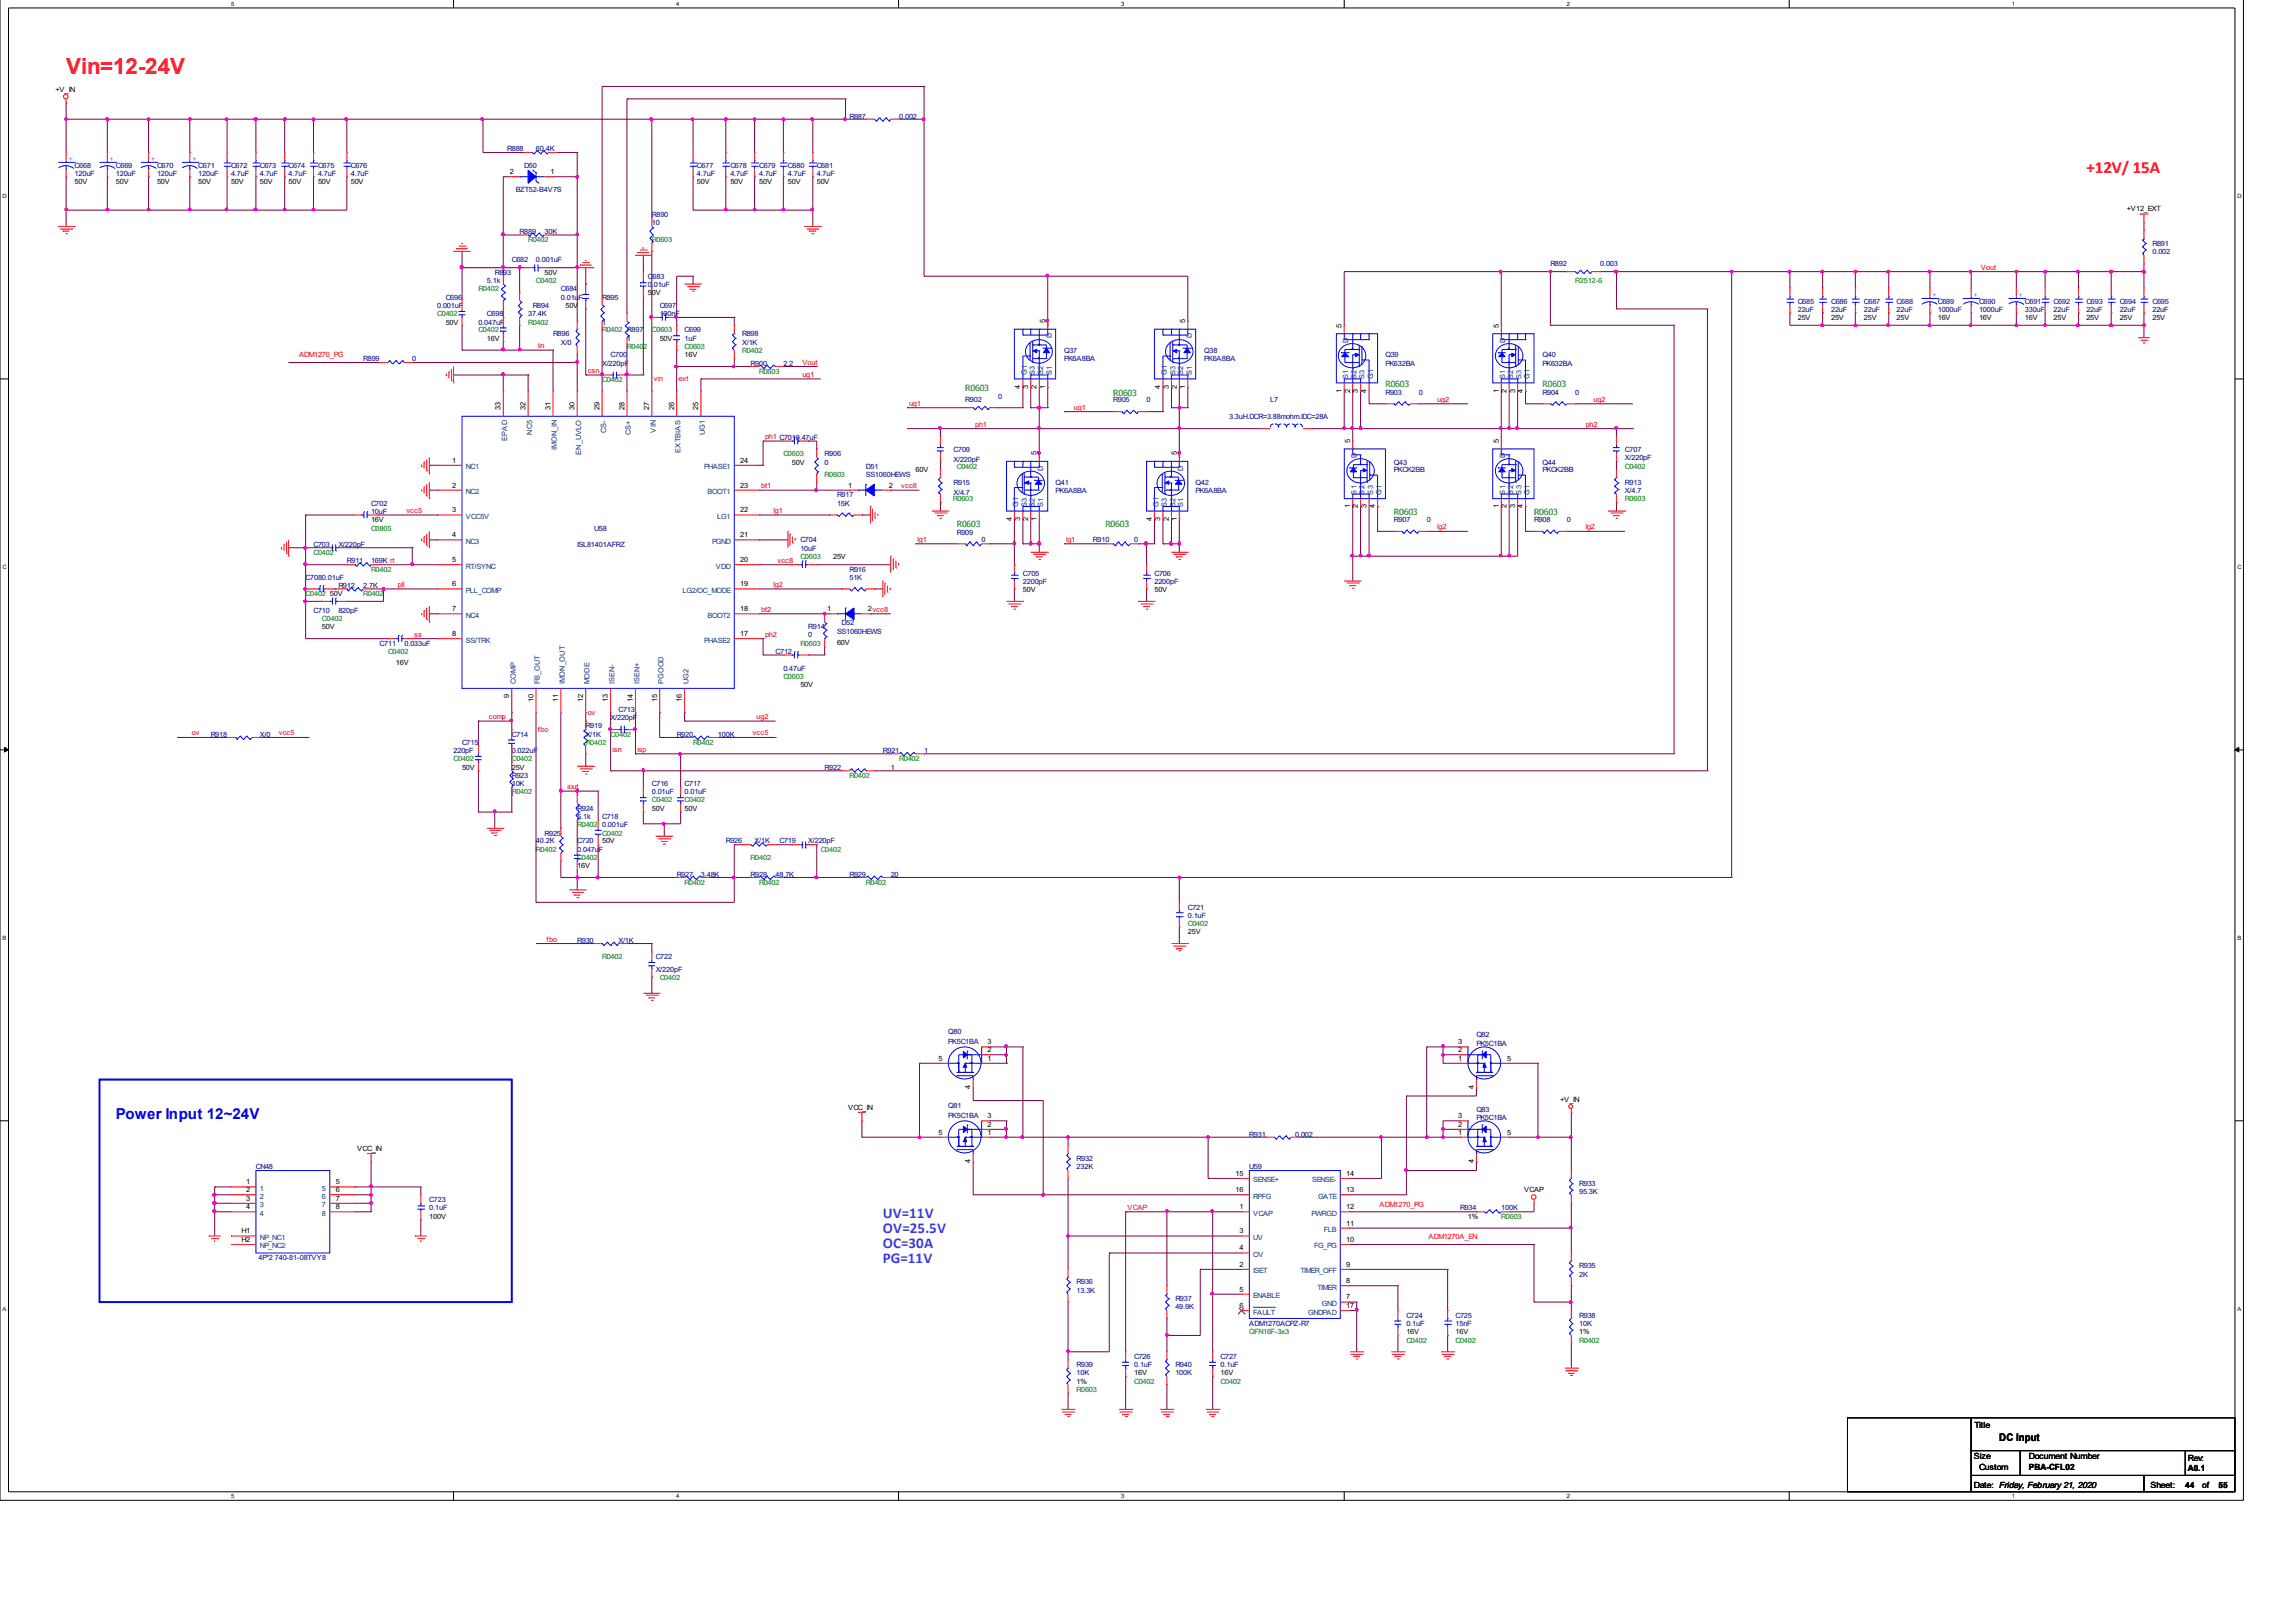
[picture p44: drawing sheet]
<svg xmlns="http://www.w3.org/2000/svg" width="297mm" height="210mm" viewBox="0 0 297 210" stroke-linecap="round" stroke-linejoin="round" font-family="sans-serif">
<defs><g id="words">
<text font-size="2.9" fill="#f00" x="8.6" y="9.6">Vin=12-24V</text>
<text font-size="2.2" fill="#f00" x="269.9" y="22.4">+12V/ 15A</text>
<text font-size="1.9" fill="#00f" x="15" y="144.8">Power Input 12~24V</text>
<g font-size="1.9" fill="#8000ff">
<text x="114.2" y="157.6">UV=11V</text>
<text x="114.2" y="159.5">OV=25.5V</text>
<text x="114.2" y="161.5">OC=30A</text>
<text x="114.2" y="163.4">PG=11V</text>
</g>
<text font-size="1.4" x="258.7" y="186.5">DC Input</text>
<g font-size="1.1" fill="#008000">
<text x="124.9" y="50.6">R0603</text>
<text x="144" y="51.2">R0603</text>
<text x="179.2" y="50.1">R0603</text>
<text x="199.6" y="50.1">R0603</text>
<text x="123.8" y="68.3">R0603</text>
<text x="143" y="68.3">R0603</text>
<text x="180.3" y="66.6">R0603</text>
<text x="198.5" y="66.6">R0603</text>
</g>
<g font-size="1.1">
<text x="255.4" y="184.8">Title</text>
<text x="255.4" y="188.8">Size</text>
<text x="256" y="190.2">Custom</text>
<text x="262.5" y="188.8">Document Number</text>
<text x="262.5" y="190.2">PBA-CFL02</text>
<text x="283" y="189.1">Rev:</text>
<text x="283" y="190.3">A0.1</text>
<text x="255.4" y="192.5">Date: Friday, February 21, 2020</text>
<text x="278.2" y="192.5">Sheet:</text>
<text x="282.7" y="192.5">44</text>
<text x="284.9" y="192.5">of</text>
<text x="287" y="192.5">55</text>
</g>
<g font-size=".9">
<text x="7.2" y="11.9">+V_IN</text>
<text x="9.7" y="23.8">50V</text>
<text x="15" y="23.8">50V</text>
<text x="20.3" y="23.8">50V</text>
<text x="25.7" y="23.8">50V</text>
<text x="29.9" y="23.8">50V</text>
<text x="33.6" y="23.8">50V</text>
<text x="37.3" y="23.8">50V</text>
<text x="41.1" y="23.8">50V</text>
<text x="45.4" y="23.8">50V</text>
<text x="66" y="22.5">2</text>
<text x="71.2" y="22.5">1</text>
<text x="90.2" y="23.8">50V</text>
<text x="94.5" y="23.8">50V</text>
<text x="98.2" y="23.8">50V</text>
<text x="101.9" y="23.8">50V</text>
<text x="105.7" y="23.8">50V</text>
<text x="275.2" y="27.4">+V12_EXT</text>
<text x="70.4" y="35.6">50V</text>
<text x="73.2" y="39.8">50V</text>
<text x="83.8" y="38.2">50V</text>
<text x="135.2" y="41.8" transform="rotate(-90 135.2 41.8)">5</text>
<text x="153.3" y="41.8" transform="rotate(-90 153.3 41.8)">5</text>
<text x="232.6" y="41.4">25V</text>
<text x="236.9" y="41.4">25V</text>
<text x="241.1" y="41.4">25V</text>
<text x="245.4" y="41.4">25V</text>
<text x="250.7" y="41.4">16V</text>
<text x="256" y="41.4">16V</text>
<text x="262" y="41.4">16V</text>
<text x="265.7" y="41.4">25V</text>
<text x="269.9" y="41.4">25V</text>
<text x="274.2" y="41.4">25V</text>
<text x="278.5" y="41.4">25V</text>
<text x="57.7" y="42">50V</text>
<text x="63" y="44.1">16V</text>
<text x="85.3" y="44.1">50V</text>
<text x="88.6" y="46.2">16V</text>
<text x="173.6" y="42.4" transform="rotate(-90 173.6 42.4)">5</text>
<text x="193.9" y="42.4" transform="rotate(-90 193.9 42.4)">5</text>
<text x="64.8" y="53.1" transform="rotate(-90 64.8 53.1)">33</text>
<text x="68" y="53.1" transform="rotate(-90 68 53.1)">32</text>
<text x="71.2" y="53.1" transform="rotate(-90 71.2 53.1)">31</text>
<text x="74.3" y="53.1" transform="rotate(-90 74.3 53.1)">30</text>
<text x="77.6" y="53.1" transform="rotate(-90 77.6 53.1)">29</text>
<text x="80.8" y="53.1" transform="rotate(-90 80.8 53.1)">28</text>
<text x="84" y="53.1" transform="rotate(-90 84 53.1)">27</text>
<text x="87.2" y="53.1" transform="rotate(-90 87.2 53.1)">26</text>
<text x="90.3" y="53.1" transform="rotate(-90 90.3 53.1)">25</text>
<text x="132" y="50.3" transform="rotate(-90 132 50.3)">4</text>
<text x="133" y="50.3" transform="rotate(-90 133 50.3)">3</text>
<text x="134.1" y="50.3" transform="rotate(-90 134.1 50.3)">2</text>
<text x="135.2" y="50.3" transform="rotate(-90 135.2 50.3)">1</text>
<text x="150.1" y="50.3" transform="rotate(-90 150.1 50.3)">4</text>
<text x="151.2" y="50.3" transform="rotate(-90 151.2 50.3)">3</text>
<text x="152.2" y="50.3" transform="rotate(-90 152.2 50.3)">2</text>
<text x="153.3" y="50.3" transform="rotate(-90 153.3 50.3)">1</text>
<text x="173.6" y="50.8" transform="rotate(-90 173.6 50.8)">1</text>
<text x="174.7" y="50.8" transform="rotate(-90 174.7 50.8)">2</text>
<text x="175.7" y="50.8" transform="rotate(-90 175.7 50.8)">3</text>
<text x="176.8" y="50.8" transform="rotate(-90 176.8 50.8)">4</text>
<text x="193.9" y="50.8" transform="rotate(-90 193.9 50.8)">1</text>
<text x="194.9" y="50.8" transform="rotate(-90 194.9 50.8)">2</text>
<text x="196" y="50.8" transform="rotate(-90 196 50.8)">3</text>
<text x="197" y="50.8" transform="rotate(-90 197 50.8)">4</text>
<text x="58.5" y="59.9">1</text>
<text x="95.8" y="59.9">24</text>
<text x="134.1" y="58.9" transform="rotate(-90 134.1 58.9)">5</text>
<text x="152.2" y="58.9" transform="rotate(-90 152.2 58.9)">5</text>
<text x="174.7" y="57.3" transform="rotate(-90 174.7 57.3)">5</text>
<text x="193.9" y="57.3" transform="rotate(-90 193.9 57.3)">5</text>
<text x="58.5" y="63.1">2</text>
<text x="95.8" y="63.1">23</text>
<text x="102.4" y="60.1">50V</text>
<text x="109.7" y="63.1">1</text>
<text x="115" y="63.1">2</text>
<text x="118.4" y="61.1">60V</text>
<text x="174.7" y="65.8" transform="rotate(-90 174.7 65.8)">1</text>
<text x="175.7" y="65.8" transform="rotate(-90 175.7 65.8)">2</text>
<text x="176.8" y="65.8" transform="rotate(-90 176.8 65.8)">3</text>
<text x="177.9" y="65.8" transform="rotate(-90 177.9 65.8)">4</text>
<text x="193.9" y="65.8" transform="rotate(-90 193.9 65.8)">1</text>
<text x="194.9" y="65.8" transform="rotate(-90 194.9 65.8)">2</text>
<text x="196" y="65.8" transform="rotate(-90 196 65.8)">3</text>
<text x="197" y="65.8" transform="rotate(-90 197 65.8)">4</text>
<text x="48" y="67.6">16V</text>
<text x="58.5" y="66.3">3</text>
<text x="58.5" y="69.5">4</text>
<text x="95.8" y="69.5">21</text>
<text x="95.8" y="66.3">22</text>
<text x="130.9" y="67.4" transform="rotate(-90 130.9 67.4)">4</text>
<text x="132" y="67.4" transform="rotate(-90 132 67.4)">3</text>
<text x="133" y="67.4" transform="rotate(-90 133 67.4)">2</text>
<text x="134.1" y="67.4" transform="rotate(-90 134.1 67.4)">1</text>
<text x="149" y="67.4" transform="rotate(-90 149 67.4)">4</text>
<text x="150.1" y="67.4" transform="rotate(-90 150.1 67.4)">3</text>
<text x="151.2" y="67.4" transform="rotate(-90 151.2 67.4)">2</text>
<text x="152.2" y="67.4" transform="rotate(-90 152.2 67.4)">1</text>
<text x="42.7" y="77.1">50V</text>
<text x="58.5" y="72.7">5</text>
<text x="58.5" y="75.9">6</text>
<text x="95.8" y="75.9">19</text>
<text x="95.8" y="72.7">20</text>
<text x="107.8" y="72.4">25V</text>
<text x="132.3" y="76.6">50V</text>
<text x="149.4" y="76.6">50V</text>
<text x="41.7" y="81.5">50V</text>
<text x="58.5" y="79.1">7</text>
<text x="58.5" y="82.3">8</text>
<text x="95.8" y="82.3">17</text>
<text x="95.8" y="79.1">18</text>
<text x="107" y="79.1">1</text>
<text x="108.3" y="83.5">60V</text>
<text x="112.3" y="79.1">2vcc8</text>
<text x="51.2" y="86">16V</text>
<text x="103.5" y="88.9">50V</text>
<text x="65.9" y="90.4" transform="rotate(-90 65.9 90.4)">9</text>
<text x="69" y="90.9" transform="rotate(-90 69 90.9)">10</text>
<text x="72.2" y="90.9" transform="rotate(-90 72.2 90.9)">11</text>
<text x="75.4" y="90.9" transform="rotate(-90 75.4 90.9)">12</text>
<text x="78.7" y="90.9" transform="rotate(-90 78.7 90.9)">13</text>
<text x="81.9" y="90.9" transform="rotate(-90 81.9 90.9)">14</text>
<text x="85" y="90.9" transform="rotate(-90 85 90.9)">15</text>
<text x="88.2" y="90.9" transform="rotate(-90 88.2 90.9)">16</text>
<text x="59.8" y="99.6">50V</text>
<text x="66.2" y="99.6">25V</text>
<text x="84.3" y="104.9">50V</text>
<text x="88.6" y="104.9">50V</text>
<text x="74.7" y="112.4">16V</text>
<text x="77.9" y="109.1">50V</text>
<text x="153.7" y="120.9">25V</text>
<text x="121.4" y="137.3">5</text>
<text x="127.8" y="137.3">1</text>
<text x="127.8" y="136.2">2</text>
<text x="127.8" y="135.1">3</text>
<text x="188.6" y="137.3">1</text>
<text x="188.6" y="136.2">2</text>
<text x="188.6" y="135.1">3</text>
<text x="195" y="137.3">5</text>
<text x="109.7" y="143.6">VCC_IN</text>
<text x="125.6" y="141" transform="rotate(-90 125.6 141)">4</text>
<text x="190.7" y="141" transform="rotate(-90 190.7 141)">4</text>
<text x="201.8" y="142.6">+V_IN</text>
<text x="46.2" y="148.9">VCC_IN</text>
<text x="121.4" y="146.8">5</text>
<text x="127.8" y="146.8">1</text>
<text x="127.8" y="145.8">2</text>
<text x="127.8" y="144.7">3</text>
<text x="188.6" y="146.8">1</text>
<text x="188.6" y="145.8">2</text>
<text x="188.6" y="144.7">3</text>
<text x="195" y="146.8">5</text>
<text x="31.8" y="153.3">1</text>
<text x="31.8" y="154.3">2</text>
<text x="31.8" y="155.4">3</text>
<text x="43.4" y="153.3">5</text>
<text x="43.4" y="154.3">6</text>
<text x="43.4" y="155.4">7</text>
<text x="125.6" y="150.6" transform="rotate(-90 125.6 150.6)">4</text>
<text x="159.9" y="152.2">15</text>
<text x="159.9" y="154.3">16</text>
<text x="174.2" y="154.3">13</text>
<text x="174.2" y="152.2">14</text>
<text x="190.7" y="150.6" transform="rotate(-90 190.7 150.6)">4</text>
<text x="197.2" y="154.2">VCAP</text>
<text x="31.2" y="159.6">H1</text>
<text x="31.2" y="160.7">H2</text>
<text x="31.8" y="156.5">4</text>
<text x="43.4" y="156.5">8</text>
<text x="55.5" y="157.7">100V</text>
<text x="160.4" y="156.5">1</text>
<text x="160.4" y="159.6">3</text>
<text x="160.4" y="161.8">4</text>
<text x="174.2" y="160.7">10</text>
<text x="174.2" y="158.6">11</text>
<text x="174.2" y="156.5">12</text>
<text x="189.9" y="157.7">1%</text>
<text x="160.4" y="163.9">2</text>
<text x="160.4" y="167.1">5</text>
<text x="174.2" y="166">8</text>
<text x="174.2" y="163.9">9</text>
<text x="160.4" y="169.3">6</text>
<text x="174.2" y="168.2">7</text>
<text x="174.2" y="169.3">17</text>
<text x="181.9" y="172.6">16V</text>
<text x="188.3" y="172.6">16V</text>
<text x="204.3" y="172.6">1%</text>
<text x="139.3" y="179.1">1%</text>
<text x="146.7" y="178">16V</text>
<text x="157.9" y="178">16V</text>
</g>
<g font-size=".9" fill="#000080">
<text x="109.9" y="15.3">R887</text>
<text x="116.3" y="15.3">0.002</text>
<text x="9.7" y="21.7">C668</text>
<text x="9.7" y="22.8">120uF</text>
<text x="15" y="21.7">C669</text>
<text x="15" y="22.8">120uF</text>
<text x="20.3" y="21.7">C670</text>
<text x="20.3" y="22.8">120uF</text>
<text x="25.7" y="21.7">C671</text>
<text x="25.7" y="22.8">120uF</text>
<text x="29.9" y="21.7">C672</text>
<text x="29.9" y="22.8">4.7uF</text>
<text x="33.6" y="21.7">C673</text>
<text x="33.6" y="22.8">4.7uF</text>
<text x="37.3" y="21.7">C674</text>
<text x="37.3" y="22.8">4.7uF</text>
<text x="41.1" y="21.7">C675</text>
<text x="41.1" y="22.8">4.7uF</text>
<text x="45.4" y="21.7">C676</text>
<text x="45.4" y="22.8">4.7uF</text>
<text x="65.6" y="19.6">R888</text>
<text x="67.8" y="21.7">D50</text>
<text x="69.3" y="19.6">60.4K</text>
<text x="90.2" y="21.7">C677</text>
<text x="90.2" y="22.8">4.7uF</text>
<text x="94.5" y="21.7">C678</text>
<text x="94.5" y="22.8">4.7uF</text>
<text x="98.2" y="21.7">C679</text>
<text x="98.2" y="22.8">4.7uF</text>
<text x="101.9" y="21.7">C680</text>
<text x="101.9" y="22.8">4.7uF</text>
<text x="105.7" y="21.7">C681</text>
<text x="105.7" y="22.8">4.7uF</text>
<text x="66.7" y="24.9">BZT52-B4V7S</text>
<text x="84.3" y="28.1">R890</text>
<text x="84.3" y="29.1">10</text>
<text x="64" y="35.6">R893</text>
<text x="66.2" y="34">C682</text>
<text x="67.2" y="30.2">R889</text>
<text x="69.3" y="34">0.001uF</text>
<text x="70.4" y="30.2">30K</text>
<text x="200.6" y="34.5">R892</text>
<text x="207" y="34.5">0.003</text>
<text x="278.5" y="31.8">R891</text>
<text x="278.5" y="32.9">0.002</text>
<text x="56.6" y="39.8">0.001uF</text>
<text x="57.7" y="38.8">C696</text>
<text x="63" y="36.7">5.1k</text>
<text x="63" y="40.9">C698</text>
<text x="68.3" y="40.9">37.4K</text>
<text x="68.9" y="39.8">R894</text>
<text x="72.6" y="37.7">C684</text>
<text x="72.6" y="38.8">0.01uF</text>
<text x="77.9" y="38.8">R895</text>
<text x="83.8" y="36.1">C683</text>
<text x="83.8" y="37.2">0.01uF</text>
<text x="85.3" y="39.8">C697</text>
<text x="85.3" y="40.9">100nF</text>
<text x="232.6" y="39.3">C685</text>
<text x="232.6" y="40.4">22uF</text>
<text x="236.9" y="39.3">C686</text>
<text x="236.9" y="40.4">22uF</text>
<text x="241.1" y="39.3">C687</text>
<text x="241.1" y="40.4">22uF</text>
<text x="245.4" y="39.3">C688</text>
<text x="245.4" y="40.4">22uF</text>
<text x="250.7" y="39.3">C689</text>
<text x="250.7" y="40.4">1000uF</text>
<text x="256" y="39.3">C690</text>
<text x="256" y="40.4">1000uF</text>
<text x="262" y="39.3">C691</text>
<text x="262" y="40.4">330uF</text>
<text x="265.7" y="39.3">C692</text>
<text x="265.7" y="40.4">22uF</text>
<text x="269.9" y="39.3">C693</text>
<text x="269.9" y="40.4">22uF</text>
<text x="274.2" y="39.3">C694</text>
<text x="274.2" y="40.4">22uF</text>
<text x="278.5" y="39.3">C695</text>
<text x="278.5" y="40.4">22uF</text>
<text x="47" y="46.8">R899</text>
<text x="53.3" y="46.8">0</text>
<text x="61.9" y="42">0.047uF</text>
<text x="71.5" y="43.5">R896</text>
<text x="72.6" y="44.6">X/0</text>
<text x="77.9" y="47.3">X/220pF</text>
<text x="77.9" y="42">1</text>
<text x="79" y="46.2">C700</text>
<text x="81.1" y="44.1">1</text>
<text x="88.6" y="43">C699</text>
<text x="88.6" y="44.1">1uF</text>
<text x="96" y="43.5">R898</text>
<text x="96" y="44.6">X/1K</text>
<text x="97.1" y="47.3">R900</text>
<text x="101.3" y="47.3">2.2</text>
<text x="137.7" y="45.7">Q37</text>
<text x="137.7" y="46.8">PK6A8BA</text>
<text x="155.8" y="45.7">Q38</text>
<text x="155.8" y="46.8">PK6A8BA</text>
<text x="179.2" y="46.2">Q39</text>
<text x="179.2" y="47.3">PK632BA</text>
<text x="199.6" y="46.2">Q40</text>
<text x="199.6" y="47.3">PK632BA</text>
<text x="124.9" y="52.1">R902</text>
<text x="129.1" y="51.6">0</text>
<text x="144" y="52.1">R905</text>
<text x="148.3" y="52.1">0</text>
<text x="164.3" y="52.1">L7</text>
<text x="179.2" y="51.1">R903</text>
<text x="183.6" y="51.1">0</text>
<text x="199.6" y="51.1">R904</text>
<text x="203.8" y="51.1">0</text>
<text x="106.7" y="59">R906</text>
<text x="123.4" y="58.5">C709</text>
<text x="123.4" y="59.8">X/220pF</text>
<text x="159" y="54.2">3.3uH.DCR=3.88mohm.IDC=28A</text>
<text x="210.2" y="58.5">C707</text>
<text x="210.2" y="59.5">X/220pF</text>
<text x="48" y="65.5">C702</text>
<text x="106.7" y="60.1">0</text>
<text x="108.3" y="64.4">R917</text>
<text x="108.3" y="65.5">15K</text>
<text x="112" y="60.6">D51</text>
<text x="112" y="61.7">SS1060HEWS</text>
<text x="123.4" y="62.8">R915</text>
<text x="123.4" y="64">X/4.7</text>
<text x="136.6" y="62.8">Q41</text>
<text x="136.6" y="63.9">PK6A8BA</text>
<text x="154.7" y="62.8">Q42</text>
<text x="154.7" y="63.9">PK6A8BA</text>
<text x="180.3" y="60.1">Q43</text>
<text x="180.3" y="61.1">PKCK2BB</text>
<text x="199.6" y="60.1">Q44</text>
<text x="199.6" y="61.1">PKCK2BB</text>
<text x="210.2" y="62.8">R913</text>
<text x="210.2" y="63.9">X/4.7</text>
<text x="40.6" y="70.8">C703</text>
<text x="43.8" y="70.8">X/220pF</text>
<text x="48" y="66.5">10uF</text>
<text x="74.7" y="70.8">ISL81401AFRZ</text>
<text x="76.9" y="68.7">U58</text>
<text x="103.5" y="70.2">C704</text>
<text x="103.5" y="71.3">10uF</text>
<text x="123.8" y="69.2">R909</text>
<text x="127" y="70.2">0</text>
<text x="141.4" y="70.2">R910</text>
<text x="146.7" y="70.2">0</text>
<text x="180.3" y="67.6">R907</text>
<text x="184.6" y="67.6">0</text>
<text x="198.5" y="67.6">R908</text>
<text x="202.7" y="67.6">0</text>
<text x="39.5" y="75">C7080.01uF</text>
<text x="43.8" y="76.1">R912</text>
<text x="44.9" y="72.9">R911</text>
<text x="47" y="76.1">2.7K</text>
<text x="48" y="72.9">169K rt</text>
<text x="109.9" y="74">R916</text>
<text x="109.9" y="75">51K</text>
<text x="132.3" y="74.5">C705</text>
<text x="132.3" y="75.5">2200pF</text>
<text x="149.4" y="74.5">C706</text>
<text x="149.4" y="75.5">2200pF</text>
<text x="40.6" y="79.3">C710</text>
<text x="43.8" y="79.3">820pF</text>
<text x="49.1" y="83.6">C711</text>
<text x="52.3" y="83.6">0.033uF</text>
<text x="104.6" y="81.5">R914</text>
<text x="104.6" y="82.5">0</text>
<text x="108.3" y="82.1">SS1060HEWS</text>
<text x="108.9" y="80.9">D52</text>
<text x="100.3" y="84.7">C712</text>
<text x="101.3" y="86.8">0.47uF</text>
<text x="27.3" y="95.3">R918</text>
<text x="33.6" y="95.3">X/0</text>
<text x="66.2" y="95.3">C714</text>
<text x="75.8" y="94.2">R919</text>
<text x="75.8" y="95.3">X/1K</text>
<text x="79" y="93.1">X/220pF</text>
<text x="80" y="92.1">C713</text>
<text x="87.5" y="95.3">R920</text>
<text x="92.9" y="95.3">100K</text>
<text x="58.7" y="97.5">220pF</text>
<text x="59.8" y="96.4">C715</text>
<text x="66.2" y="100.7">R923</text>
<text x="66.2" y="101.7">10K</text>
<text x="66.2" y="97.5">0.022uF</text>
<text x="84.3" y="101.7">C716</text>
<text x="88.6" y="101.7">C717</text>
<text x="106.7" y="99.6">R922</text>
<text x="114.2" y="97.5">R921</text>
<text x="115.2" y="99.6">1</text>
<text x="119.5" y="97.5">1</text>
<text x="74.7" y="104.9">R924</text>
<text x="74.7" y="106">5.1k</text>
<text x="77.9" y="106">C718</text>
<text x="77.9" y="107">0.001uF</text>
<text x="84.3" y="102.8">0.01uF</text>
<text x="88.6" y="102.8">0.01uF</text>
<text x="69.3" y="109.1">40.2K</text>
<text x="70.4" y="108.1">R925</text>
<text x="74.7" y="109.1">C720</text>
<text x="74.7" y="110.3">0.047uF</text>
<text x="87.5" y="113.5">R927</text>
<text x="90.7" y="113.5">3.48K</text>
<text x="93.9" y="109.1">R926</text>
<text x="97.1" y="113.5">R928</text>
<text x="97.6" y="109.1">X/1K</text>
<text x="100.3" y="113.5">48.7K</text>
<text x="100.8" y="109.1">C719</text>
<text x="104.6" y="109.1">X/220pF</text>
<text x="109.9" y="113.5">R929</text>
<text x="115.2" y="113.5">20</text>
<text x="153.7" y="117.7">C721</text>
<text x="153.7" y="118.8">0.1uF</text>
<text x="74.7" y="122">R930</text>
<text x="80" y="122">X/1K</text>
<text x="84.8" y="124.1">C722</text>
<text x="84.8" y="125.7">X/220pF</text>
<text x="122.7" y="133.8">Q80</text>
<text x="122.7" y="135.1">PK5C1BA</text>
<text x="191" y="134.2">Q82</text>
<text x="191" y="135.3">PK5C1BA</text>
<text x="122.7" y="143.4">Q81</text>
<text x="191" y="143.9">Q83</text>
<text x="122.7" y="144.7">PK5C1BA</text>
<text x="161.6" y="147.1">R931</text>
<text x="167.6" y="147.1">0.002</text>
<text x="191" y="144.9">PK5C1BA</text>
<text x="33.1" y="151.3">CN48</text>
<text x="55.5" y="155.5">C723</text>
<text x="139.3" y="150.2">R932</text>
<text x="139.3" y="151.3">232K</text>
<text x="161.6" y="151.3">U59</text>
<text x="204.3" y="153.4">R933</text>
<text x="204.3" y="154.5">95.3K</text>
<text x="55.5" y="156.6">0.1uF</text>
<text x="188.9" y="156.6">R934</text>
<text x="194.2" y="156.6">100K</text>
<text x="33.4" y="163.1">4P*2 740-81-08TVY8</text>
<text x="139.3" y="166.2">R936</text>
<text x="139.3" y="167.3">13.3K</text>
<text x="204.3" y="164.1">R935</text>
<text x="204.3" y="165.2">2K</text>
<text x="152.1" y="168.4">R937</text>
<text x="152.1" y="169.4">49.9K</text>
<text x="161.6" y="171.5">ADM1270ACPZ-R7</text>
<text x="181.9" y="170.5">C724</text>
<text x="181.9" y="171.5">0.1uF</text>
<text x="188.3" y="170.5">C725</text>
<text x="188.3" y="171.5">15nF</text>
<text x="204.3" y="170.5">R938</text>
<text x="204.3" y="171.5">10K</text>
<text x="139.3" y="176.9">R939</text>
<text x="139.3" y="178">10K</text>
<text x="146.7" y="175.9">C726</text>
<text x="146.7" y="176.9">0.1uF</text>
<text x="152.1" y="176.9">R940</text>
<text x="152.1" y="178">100K</text>
<text x="157.9" y="175.9">C727</text>
<text x="157.9" y="176.9">0.1uF</text>
</g>
<g font-size=".9" fill="#00f">
<text x="8.9" y="20.8">+</text>
<text x="14.2" y="20.8">+</text>
<text x="19.6" y="20.8">+</text>
<text x="24.9" y="20.8">+</text>
<text x="250" y="38.5">+</text>
<text x="255.4" y="38.5">+</text>
<text x="261.2" y="38.5">+</text>
</g>
<g font-size=".9" fill="#008000">
<text x="68.3" y="31.3">R0402</text>
<text x="84.3" y="31.3">R0603</text>
<text x="56.6" y="40.9">C0402</text>
<text x="61.9" y="37.7">R0402</text>
<text x="69.3" y="36.7">C0402</text>
<text x="203.8" y="36.7">R2512-6</text>
<text x="61.9" y="43">C0402</text>
<text x="68.3" y="42">R0402</text>
<text x="77.9" y="43">R0402 R897</text>
<text x="81.1" y="45.1">R0402</text>
<text x="84.3" y="43">C0603</text>
<text x="88.6" y="45.1">C0603</text>
<text x="96" y="45.7">R0402</text>
<text x="77.9" y="49.5">C0402</text>
<text x="98.2" y="48.4">R0603</text>
<text x="101.3" y="59">C0603</text>
<text x="106.7" y="61.7">R0603</text>
<text x="123.3" y="64.9">R0603</text>
<text x="123.8" y="60.6">C0402</text>
<text x="210.2" y="60.6">C0402</text>
<text x="210.2" y="64.9">R0603</text>
<text x="40.6" y="71.8">C0402</text>
<text x="48" y="68.7">C0805</text>
<text x="39.5" y="77.1">C0402</text>
<text x="47" y="77.1">R0402</text>
<text x="48" y="74">R0402</text>
<text x="103.5" y="72.4">C0603</text>
<text x="41.7" y="80.4">C0402</text>
<text x="103.5" y="83.6">R0603</text>
<text x="50.2" y="84.7">C0402</text>
<text x="101.3" y="87.8">C0603</text>
<text x="79" y="95.3">C0402</text>
<text x="58.7" y="98.5">C0402</text>
<text x="66.2" y="98.5">C0402</text>
<text x="75.8" y="96.4">R0402</text>
<text x="89.7" y="96.4">R0402</text>
<text x="109.9" y="100.7">R0402</text>
<text x="116.3" y="98.5">R0402</text>
<text x="66.2" y="102.8">R0402</text>
<text x="74.7" y="107">R0402</text>
<text x="84.3" y="103.8">C0402</text>
<text x="88.6" y="103.8">C0402</text>
<text x="69.3" y="110.3">R0402</text>
<text x="74.7" y="111.4">C0402</text>
<text x="77.9" y="108.1">C0402</text>
<text x="97.1" y="111.4">R0402</text>
<text x="106.2" y="110.3">C0402</text>
<text x="88.6" y="114.5">R0402</text>
<text x="98.2" y="114.5">R0402</text>
<text x="112" y="114.5">R0402</text>
<text x="153.7" y="119.8">C0402</text>
<text x="77.9" y="124.1">R0402</text>
<text x="85.3" y="126.8">C0402</text>
<text x="194.2" y="157.7">R0603</text>
<text x="161.6" y="172.6">QFN16F-3x3</text>
<text x="181.9" y="173.8">C0402</text>
<text x="188.3" y="173.8">C0402</text>
<text x="204.3" y="173.8">R0402</text>
<text x="146.7" y="179.1">C0402</text>
<text x="157.9" y="179.1">C0402</text>
<text x="139.3" y="180.1">R0603</text>
</g>
<g font-size=".9" fill="#f00">
<text x="256.3" y="34.9">Vout</text>
<text x="38.7" y="46.2">ADM1270_PG</text>
<text x="69.6" y="45.1">iin</text>
<text x="103.8" y="47.2">Vout</text>
<text x="76" y="48.3">csn</text>
<text x="84.6" y="49.3">vin</text>
<text x="87.8" y="49.3">ext</text>
<text x="103.8" y="48.8">ug1</text>
<text x="117.6" y="52.5">ug1</text>
<text x="138.9" y="53">ug1</text>
<text x="185.9" y="52">ug2</text>
<text x="206.2" y="52">ug2</text>
<text x="99" y="56.8">ph1 C7010.47uF</text>
<text x="126.2" y="55.2">ph1</text>
<text x="205.1" y="55.2">ph2</text>
<text x="98.5" y="63.2">bt1</text>
<text x="116.6" y="63.2">vcc8</text>
<text x="52.6" y="66.4">vcc5</text>
<text x="100.1" y="66.4">lg1</text>
<text x="118.7" y="70.1">lg1</text>
<text x="137.9" y="70.1">lg1</text>
<text x="185.9" y="68.5">lg2</text>
<text x="205.1" y="68.5">lg2</text>
<text x="51.5" y="76">pll</text>
<text x="100.1" y="76">lg2</text>
<text x="100.6" y="72.8">vcc8</text>
<text x="53.6" y="82.4">ss</text>
<text x="98.5" y="79.2">bt2</text>
<text x="99" y="82.4">ph2</text>
<text x="24.8" y="95.2">ov</text>
<text x="36.1" y="95.2">vcc5</text>
<text x="63.2" y="93.1">comp</text>
<text x="69.6" y="94.7">fbo</text>
<text x="76" y="92.6">ov</text>
<text x="97.4" y="95.2">vcc5</text>
<text x="97.9" y="93.1">ug2</text>
<text x="79.2" y="97.3">isn</text>
<text x="82.5" y="97.3">isp</text>
<text x="73.4" y="102.1">iout</text>
<text x="70.7" y="121.8">fbo</text>
<text x="145.9" y="156.6">VCAP</text>
<text x="178.5" y="156.1">ADM1270_PG</text>
<text x="184.8" y="160.4">ADM1270A_EN</text>
</g>
<g font-size=".9" fill="#004080">
<text x="136.1" y="43.8" transform="rotate(-90 136.1 43.8)">D</text>
<text x="154.2" y="43.8" transform="rotate(-90 154.2 43.8)">D</text>
<text x="174.4" y="44.4" transform="rotate(-90 174.4 44.4)">D</text>
<text x="194.7" y="44.4" transform="rotate(-90 194.7 44.4)">D</text>
<text x="132.8" y="48.5" transform="rotate(-90 132.8 48.5)">G1</text>
<text x="133.9" y="48.5" transform="rotate(-90 133.9 48.5)">S3</text>
<text x="135" y="48.5" transform="rotate(-90 135 48.5)">S2</text>
<text x="136.1" y="48.5" transform="rotate(-90 136.1 48.5)">S1</text>
<text x="151" y="48.5" transform="rotate(-90 151 48.5)">G1</text>
<text x="152.1" y="48.5" transform="rotate(-90 152.1 48.5)">S3</text>
<text x="153.1" y="48.5" transform="rotate(-90 153.1 48.5)">S2</text>
<text x="154.2" y="48.5" transform="rotate(-90 154.2 48.5)">S1</text>
<text x="174.4" y="49" transform="rotate(-90 174.4 49)">S1</text>
<text x="175.5" y="49" transform="rotate(-90 175.5 49)">S2</text>
<text x="176.5" y="49" transform="rotate(-90 176.5 49)">S3</text>
<text x="177.6" y="49" transform="rotate(-90 177.6 49)">G1</text>
<text x="194.7" y="49" transform="rotate(-90 194.7 49)">S1</text>
<text x="195.7" y="49" transform="rotate(-90 195.7 49)">S2</text>
<text x="196.8" y="49" transform="rotate(-90 196.8 49)">S3</text>
<text x="197.9" y="49" transform="rotate(-90 197.9 49)">G1</text>
<text x="65.6" y="57.1" transform="rotate(-90 65.6 57.1)">EPAD</text>
<text x="68.8" y="56.2" transform="rotate(-90 68.8 56.2)">NC5</text>
<text x="72.1" y="58.3" transform="rotate(-90 72.1 58.3)">IMON_IN</text>
<text x="75.2" y="58.9" transform="rotate(-90 75.2 58.9)">EN_UVLO</text>
<text x="78.4" y="56.1" transform="rotate(-90 78.4 56.1)">CS-</text>
<text x="81.6" y="56.3" transform="rotate(-90 81.6 56.3)">CS+</text>
<text x="84.8" y="56" transform="rotate(-90 84.8 56)">VIN</text>
<text x="88.1" y="58.6" transform="rotate(-90 88.1 58.6)">EXTBIAS</text>
<text x="91.2" y="56.3" transform="rotate(-90 91.2 56.3)">UG1</text>
<text x="175.5" y="59.3" transform="rotate(-90 175.5 59.3)">D</text>
<text x="194.7" y="59.3" transform="rotate(-90 194.7 59.3)">D</text>
<text x="60.3" y="60.7">NC1</text>
<text x="60.3" y="63.9">NC2</text>
<text x="91.1" y="60.7">PHASE1</text>
<text x="91.5" y="63.9">BOOT1</text>
<text x="131.7" y="65.6" transform="rotate(-90 131.7 65.6)">G1</text>
<text x="132.8" y="65.6" transform="rotate(-90 132.8 65.6)">S3</text>
<text x="133.9" y="65.6" transform="rotate(-90 133.9 65.6)">S2</text>
<text x="135" y="65.6" transform="rotate(-90 135 65.6)">S1</text>
<text x="135" y="60.9" transform="rotate(-90 135 60.9)">D</text>
<text x="149.9" y="65.6" transform="rotate(-90 149.9 65.6)">G1</text>
<text x="151" y="65.6" transform="rotate(-90 151 65.6)">S3</text>
<text x="152.1" y="65.6" transform="rotate(-90 152.1 65.6)">S2</text>
<text x="153.1" y="65.6" transform="rotate(-90 153.1 65.6)">S1</text>
<text x="153.1" y="60.9" transform="rotate(-90 153.1 60.9)">D</text>
<text x="175.5" y="64" transform="rotate(-90 175.5 64)">S1</text>
<text x="176.5" y="64" transform="rotate(-90 176.5 64)">S2</text>
<text x="177.6" y="64" transform="rotate(-90 177.6 64)">S3</text>
<text x="178.7" y="64" transform="rotate(-90 178.7 64)">G1</text>
<text x="194.7" y="64" transform="rotate(-90 194.7 64)">S1</text>
<text x="195.7" y="64" transform="rotate(-90 195.7 64)">S2</text>
<text x="196.8" y="64" transform="rotate(-90 196.8 64)">S3</text>
<text x="197.9" y="64" transform="rotate(-90 197.9 64)">G1</text>
<text x="60.3" y="67.2">VCC5V</text>
<text x="60.3" y="70.4">NC3</text>
<text x="92.1" y="70.4">PGND</text>
<text x="92.8" y="67.2">LG1</text>
<text x="60.3" y="73.6">RT/SYNC</text>
<text x="60.3" y="76.7">PLL_COMP</text>
<text x="88.3" y="76.7">LG2/OC_MODE</text>
<text x="92.6" y="73.6">VDD</text>
<text x="60.3" y="79.9">NC4</text>
<text x="60.3" y="83.2">SS/TRK</text>
<text x="91.1" y="83.2">PHASE2</text>
<text x="91.5" y="79.9">BOOT2</text>
<text x="66.7" y="88.6" transform="rotate(-90 66.7 88.6)">COMP</text>
<text x="69.8" y="88.6" transform="rotate(-90 69.8 88.6)">FB_OUT</text>
<text x="73.1" y="88.6" transform="rotate(-90 73.1 88.6)">IMON_OUT</text>
<text x="76.3" y="88.6" transform="rotate(-90 76.3 88.6)">MODE</text>
<text x="79.5" y="88.6" transform="rotate(-90 79.5 88.6)">ISEN-</text>
<text x="82.7" y="88.6" transform="rotate(-90 82.7 88.6)">ISEN+</text>
<text x="85.9" y="88.6" transform="rotate(-90 85.9 88.6)">PGOOD</text>
<text x="89.1" y="88.6" transform="rotate(-90 89.1 88.6)">UG2</text>
<text x="33.6" y="154.1">1</text>
<text x="33.6" y="155.1">2</text>
<text x="41.7" y="154.1">5</text>
<text x="41.7" y="155.1">6</text>
<text x="162.1" y="153">SENSE+</text>
<text x="162.1" y="155.1">RPFG</text>
<text x="169.8" y="153">SENSE-</text>
<text x="170.5" y="155.1">GATE</text>
<text x="33.6" y="156.2">3</text>
<text x="33.6" y="157.3">4</text>
<text x="33.6" y="160.5">NP_NC1</text>
<text x="33.6" y="161.6">NP_NC2</text>
<text x="41.7" y="156.2">7</text>
<text x="41.7" y="157.3">8</text>
<text x="162.1" y="157.3">VCAP</text>
<text x="162.1" y="160.5">UV</text>
<text x="169.7" y="157.3">PWRGD</text>
<text x="170" y="161.6">FG_PG</text>
<text x="171.3" y="159.4">FLB</text>
<text x="162.1" y="164.8">ISET</text>
<text x="162.1" y="162.7">OV</text>
<text x="162.1" y="168">ENABLE</text>
<text x="168.2" y="164.8">TIMER_OFF</text>
<text x="170.4" y="166.9">TIMER</text>
<text x="162.1" y="170.1">FAULT</text>
<text x="169.2" y="170.1">GNDPAD</text>
<text x="171" y="169">GND</text>
</g>
<g font-size=".8">
<text x="29.9" y=".8">5</text>
<text x="87.5" y=".8">4</text>
<text x="145" y=".8">3</text>
<text x="202.7" y=".8">2</text>
<text x="260.3" y=".8">1</text>
<text x=".3" y="25.7">D</text>
<text x="289.5" y="25.7">D</text>
<text x=".3" y="73.7">C</text>
<text x="289.5" y="73.7">C</text>
<text x=".3" y="121.7">B</text>
<text x="289.5" y="121.7">B</text>
<text x=".3" y="169.7">A</text>
<text x="289.5" y="169.7">A</text>
<text x="29.9" y="193.9">5</text>
<text x="87.5" y="193.9">4</text>
<text x="145" y="193.9">3</text>
<text x="202.7" y="193.9">2</text>
<text x="260.3" y="193.9">1</text>
</g>
</g></defs>
<path d="M0 -.1v194.3h290.2v-194.3M1.1 1h288v192.1h-288z" fill="none" stroke="#000" stroke-width=".13"/>
<g fill="#fff">
<path d="M29.9 .1h.2v.8h-.2z"/>
<path d="M29.9 193.2h.2v.8h-.2z"/>
</g>
<path d="M58.7 -.1v1.1M58.7 193.1v1.1" fill="none" stroke="#000" stroke-width=".13"/>
<g fill="#fff">
<path d="M87.5 .1h.2v.8h-.2z"/>
<path d="M87.5 193.2h.2v.8h-.2z"/>
</g>
<path d="M116.2 -.1v1.1M116.2 193.1v1.1" fill="none" stroke="#000" stroke-width=".13"/>
<g fill="#fff">
<path d="M145 .1h.3v.8h-.3z"/>
<path d="M145 193.2h.3v.8h-.3z"/>
</g>
<path d="M173.9 -.1v1.1M173.9 193.1v1.1" fill="none" stroke="#000" stroke-width=".13"/>
<g fill="#fff">
<path d="M202.7 .1h.2v.8h-.2z"/>
<path d="M202.7 193.2h.2v.8h-.2z"/>
</g>
<path d="M231.5 -.1v1.1M231.5 193.1v1.1" fill="none" stroke="#000" stroke-width=".13"/>
<g fill="#fff">
<path d="M260.3 .1h.2v.8h-.2z"/>
<path d="M260.3 193.2h.2v.8h-.2z"/>
<path d="M.3 25h.5v.8h-.5z"/>
<path d="M289.5 25h.4v.8h-.4z"/>
<path d="M.3 73h.5v.8h-.5z"/>
<path d="M289.5 73h.4v.8h-.4z"/>
</g>
<path d="M0 49h1.1M289.1 49h1.1" fill="none" stroke="#000" stroke-width=".13"/>
<g fill="#fff">
<path d="M.3 121h.4v.8h-.4z"/>
<path d="M289.5 121h.3v.8h-.3z"/>
</g>
<path d="M0 97h1.1M289.1 97h1.1" fill="none" stroke="#000" stroke-width=".13"/>
<path d="M.6 96.7l.5 .3-.5 .3zM289.1 97l.5-.3v.6z" fill="#000" stroke="#000" stroke-width=".13"/>
<g fill="#fff">
<path d="M.3 169h.4v.8h-.4z"/>
<path d="M289.5 169h.3v.8h-.3z"/>
</g>
<path d="M0 145h1.1M289.1 145h1.1M239 183.5h16v9.6h-16zM255 187.7h6.4v3.2h-6.4zM255 190.9h22.4v2.2h-22.4zM255 183.5h34.1v4.2h-34.1zM261.4 187.7h27.7v3.2h-27.7zM277.4 190.9h11.7v2.2h-11.7zM282.7 187.7h6.4v3.2h-6.4z" fill="none" stroke="#000" stroke-width=".13"/>
<path d="M12.9 139.7h53.3v28.8h-53.3z" fill="none" stroke="#00f" stroke-width=".25"/>
<g fill="none" stroke="#800040" stroke-width=".13">
<path d="M8.6 13.3h.1M8.6 15.4h.1M8.6 15.4h103.4M8.6 13.3v6.4M13.9 15.4h.1M13.9 15.4v4.3M19.2 15.4h.1M19.2 15.4v4.3M24.6 15.4h.1M24.6 15.4v4.3M29.4 15.4h.1M29.4 15.4v4.3"/>
<path d="M33.1 15.4h.1M33.1 15.4v4.3M36.8 15.4h.1M36.8 15.4v4.3M40.6 15.4h.1M40.6 15.4v4.3M44.9 15.4h.1M44.9 15.4v4.3M62.5 15.4h.1M62.5 19.7h.1M62.5 19.7h5.3M62.5 15.4v4.3"/>
<path d="M72.1 19.7h2.6M74.7 19.7h.1M74.7 19.7v21.9M77.9 11.2h.1M77.9 11.2h41.6M77.9 11.2v27.2M81.1 12.8h.1M81.1 12.8v27.7M81.1 12.8h28.3M84.3 15.4h.1M84.3 15.4v12.8M89.7 15.4h.1"/>
<path d="M89.7 15.4v4.3M93.9 15.4h.1M93.9 15.4v4.3M97.6 15.4h.1M97.6 15.4v4.3M101.3 15.4h.1M101.3 15.4v4.3M105.2 15.4h.1M105.2 15.4v4.3M109.4 12.8h.1M109.4 15.4h.1M109.4 12.8v2.6"/>
<path d="M116.3 15.4h3.2M119.5 15.4h.1M119.5 11.2h.1M119.5 11.2v24.5M8.6 22.9h.1M8.6 27.2h.1M8.6 22.9v6.4M13.9 22.9h.1M13.9 27.2h.1M13.9 22.9v4.3M19.2 22.9h.1M19.2 27.2h.1"/>
<path d="M19.2 22.9v4.3M24.6 22.9h.1M24.6 27.2h.1M24.6 22.9v4.3M29.4 22.9h.1M29.4 27.2h.1M29.4 22.9v4.3M33.1 22.9h.1M33.1 27.2h.1M33.1 22.9v4.3M36.8 22.9h.1M36.8 27.2h.1"/>
<path d="M36.8 22.9v4.3M40.6 22.9h.1M40.6 27.2h.1M40.6 22.9v4.3M44.9 22.9h.1M44.9 22.9v4.3h-36.3M59.8 32.5h.1M59.8 34.6h.1M59.8 34.6h8M59.8 32.5v6.4M65.1 30.4h.1M65.1 34.6h.1"/>
<path d="M65.1 22.9h.1M65.1 30.4h2.1M65.1 22.9v12.8M65.1 40v1.1M65.1 22.9h1.1M67.2 34.6h.1M67.2 34.6v3.3M71 34.6h.1M71 34.6h3.7M71.5 30.4h3.2M71.5 22.9h3.2M74.7 30.4h.1"/>
<path d="M74.7 34.6h.1M74.7 22.9h.1M75.8 36.8h.1M75.8 34.6v2.2M75.8 40v8.5M77.9 38.4h.1M83.2 33h.1M83.2 33v2.2M83.2 38.4v10.1M84.3 32.5v18.1M89.7 35.7h.1M89.7 36.8h.1"/>
<path d="M89.7 22.9h.1M89.7 27.2h.1M89.7 35.7h-2.2v6.4M89.7 22.9v4.3M89.7 35.7v1.1M89.7 27.2h15.5M93.9 22.9h.1M93.9 27.2h.1M93.9 22.9v4.3M97.6 22.9h.1M97.6 27.2h.1M97.6 22.9v4.3"/>
<path d="M101.3 22.9h.1M101.3 27.2h.1M101.3 22.9v4.3M105.2 22.9h.1M105.2 27.2h.1M105.2 22.9v6.4M119.5 35.7h.1M119.5 35.7h34.2v5.9M135.6 35.7h.1M135.6 35.7v6.4M173.9 35.2h.1M173.9 35.2h28.8"/>
<path d="M173.9 35.2v6.9M194.2 35.2h.1M194.2 35.2v6.9M200.6 35.2h.1M200.6 35.2v6.9M202.7 35.2h.1M207 35.2h.1M207 35.2h70.4M209.1 35.2h.1M209.1 40h.1M209.1 40h11.8M209.1 35.2v4.8"/>
<path d="M220.9 40h.1M220.9 40v59.8M224 35.2h.1M224 35.2v78.4M231.6 35.2h.1M231.6 35.2v2.1M235.8 35.2h.1M235.8 35.2v2.1M240 35.2h.1M240 35.2v2.1M244.3 35.2h.1M244.3 35.2v2.1"/>
<path d="M249.7 35.2h.1M249.7 35.2v2.1M255 35.2h.1M255 35.2v2.1M260.9 35.2h.1M260.9 35.2v2.1M264.6 35.2h.1M264.6 35.2v2.1M268.9 35.2h.1M268.9 35.2v2.1M273.1 35.2h.1M273.1 35.2v2.1"/>
<path d="M277.4 29.8h.1M277.4 34.1h.1M277.4 35.2h.1M277.4 28.8v1M277.4 34.1v3.2M37.3 46.9h.1M37.3 46.9h11.8M53.3 46.9h21.4M58.7 48.5h9.6M59.8 42.1h.1M59.8 45.3h.1M59.8 42.1v3.2"/>
<path d="M59.8 45.3h11.7M65.1 45.3h.1M65.1 44.2h.1M65.1 48.5h.1M65.1 41.1h.1M65.1 44.2v1.1M65.1 48.5v2.1M67.2 45.3h.1M67.2 42.1v3.2M68.3 48.5h.1M68.3 48.5v2.1M71.5 45.3h.1"/>
<path d="M71.5 45.3v5.3M74.7 46.9h.1M74.7 50.6h.1M74.7 41.6h.1M74.7 45.8v4.8M75.8 48.5h.1M75.8 48.5h2.1M77.9 48.5h.1M77.9 50.6h.1M77.9 42.6v8M81.1 48.5h.1M81.1 50.6h.1"/>
<path d="M81.1 48.5h2.1M81.1 44.8v5.8M83.2 48.5h.1M84.3 41.1h.1M87.5 41.1h.1M87.5 45.3h.1M87.5 47.4h.1M87.5 45.3v5.3M87.5 41.1h7.5M87.5 47.4h9.6M90.7 49h.1M90.7 49h15.5"/>
<path d="M90.7 49v1.6M95 41.1h.1M95 47.4h.1M95 41.1v1M95 46.4v1M97.1 47.4h.1M98.7 57.1h.1M98.7 57.1v3.1M98.7 57.1h2.6M101.3 47.4h4.4M104.6 57.1h.1M104.6 57.1h1.1v1"/>
<path d="M105.7 58.1h.1M105.7 47.4h.1M117.3 52.8h.1M117.3 52.8h7.6M117.3 55.5h45.9M121.7 59.7h.1M121.7 55.5h.1M121.7 55.5v1M121.7 59.7v1.1M129.1 52.8h.1M129.1 52.8h3.2M132.3 52.8h.1"/>
<path d="M132.3 50.1v2.7M133.3 52.8h.1M133.3 52.8h2.3M133.3 50.1v2.7M134.5 52.8h.1M134.5 55.5h.1M134.5 58.6h.1M134.5 59.2h.1M134.5 50.1v9.1M135.6 41.6h.1M135.6 52.8h.1M135.6 42.1h.1"/>
<path d="M135.6 50.1v2.7M137.7 53.3h.1M137.7 53.3h6.3M148.3 53.3h.1M148.3 53.3h2.2M150.5 53.3h.1M150.5 50.1v3.2M151.6 52.8h.1M151.6 52.8h2.1M151.6 50.1v2.7M152.6 55.5h.1M152.6 52.8h.1"/>
<path d="M152.6 58.6h.1M152.6 59.2h.1M152.6 50.1v9.1M153.7 41.6h.1M153.7 52.8h.1M153.7 50.1v2.7M169.7 55.5h.1M169.7 55.5h41.5M173.9 55.5h.1M173.9 50.6v4.9M175 50.6h.1M175 55.5h.1"/>
<path d="M175 50.6v6.5M176 50.6h.1M176 55.5h.1M176 50.6v4.9M177.1 50.6h.1M177.1 52.3h.1M177.1 50.6v1.7M177.1 52.3h2.1M183.6 52.3h.1M183.6 52.3h6.3M194.2 50.6h.1M194.2 55.5h.1"/>
<path d="M194.2 50.6v6.5M195.2 50.6h.1M195.2 55.5h.1M195.2 50.6v4.9M196.3 50.6h.1M196.3 50.6v4.9M197.4 52.3h.1M197.4 50.6h.1M197.4 52.3h2.2M197.4 50.6v1.7M200.6 42.1h.1M200.6 42.1h16"/>
<path d="M203.8 52.3h.1M203.8 52.3h7.4M209.1 55.5h.1M209.1 59.7h.1M209.1 55.5v1M209.1 59.7v1.1M211.2 55.5h.1M216.6 42.1h.1M216.6 42.1v55.5M231.6 40.5h.1M231.6 40.5v1.6h45.8M235.8 40.5h.1"/>
<path d="M235.8 42.1h.1M235.8 40.5v1.6M240 40.5h.1M240 42.1h.1M240 40.5v1.6M244.3 40.5h.1M244.3 42.1h.1M244.3 40.5v1.6M249.7 40.5h.1M249.7 42.1h.1M249.7 40.5v1.6M255 40.5h.1"/>
<path d="M255 40.5v1.6M260.9 40.5h.1M260.9 42.1h.1M260.9 40.5v1.6M264.6 42.1h.1M264.6 40.5h.1M264.6 40.5v1.6M268.9 40.5h.1M268.9 42.1h.1M268.9 40.5v1.6M273.1 40.5h.1M273.1 42.1h.1"/>
<path d="M273.1 40.5v1.6M277.4 40.5h.1M277.4 42.1h.1M277.4 40.5v3.2M37.3 70.9h.1M37.3 70.9h4.4M39.5 70.9h.1M39.5 73.1h.1M39.5 66.6h.1M39.5 77.8h.1M39.5 76.2h.1M39.5 66.6h6.2"/>
<path d="M39.5 76.2h.5M39.5 73.1h5.4M39.5 66.6v16h10.7M39.5 77.8h2.2M43.3 76.2h.1M43.3 76.2h.5M44.9 77.8h.1M44.9 70.9h8.4M48 76.2h8.6M48.9 66.6h7.7M49.1 73.1h7.5M49.6 76.2h.1"/>
<path d="M49.6 76.2v1.6h-4.7M53.3 73.1h.1M53.3 70.9h.1M53.3 70.9v2.2M55.5 69.9h.1M55.5 60.2h.1M55.5 63.4h.1M55.5 79.4h.1M55.5 79.4h1.1M55.5 63.4h1.1M55.5 60.2h1.1M55.5 69.9h1.1"/>
<path d="M56.6 66.6h.1M56.6 76.2h.1M56.6 73.1h.1M98.2 79.4h.1M98.2 73.1h.1M98.2 69.9h.1M98.2 66.6h9.1M98.2 76.2h10.7M98.2 79.4h9.1M98.2 63.4h11.7M98.2 60.2h.5M98.2 73.1h4.2"/>
<path d="M98.2 69.9h3.7M98.7 60.2h.1M105.7 63.4h.1M105.7 73.1h.1M105.7 73.1h9.5M105.7 62.4v1M106.7 79.4h.1M107.3 66.6h.1M108.9 76.2h.1M111.5 66.6h.1M111.5 66.6h1.1M112.6 79.4h.1"/>
<path d="M112.6 79.4h2.6M113.1 76.2h.1M113.1 76.2h1.1M115.2 63.4h.1M115.2 63.4h3.8M118.4 70.4h.1M118.4 70.4h5.4M121.7 65h.1M121.7 65v1.1M128 70.4h.1M128 70.4h3.2M131.2 70.4h.1"/>
<path d="M131.2 76.2h.1M131.2 73.1h.1M131.2 67.2v5.9M131.2 76.2v1.6M132.3 70.4h.1M132.3 67.2v3.2M132.3 70.4h2.2M133.3 70.4h.1M133.3 67.2v3.2M134.5 70.4h.1M134.5 71.5h.1M134.5 67.2v4.3"/>
<path d="M137.7 70.4h.1M137.7 70.4h5.3M147.2 70.4h.1M147.2 70.4h2.2M148.3 76.2h.1M148.3 70.4h.1M148.3 70.4v2.7M148.3 76.2v1.6M149.4 70.4h.1M149.4 67.2v3.2M150.5 70.4h.1M150.5 67.2v3.2"/>
<path d="M150.5 70.4h2.1M151.6 70.4h.1M151.6 67.2v3.2M152.6 70.4h.1M152.6 67.2v4.3M175 72h.1M175 65.5h.1M175 65.5v9.7M176 65.5h.1M176 72h.1M176 65.5v6.5M177.1 65.5h.1"/>
<path d="M177.1 72h.1M177.1 65.5v6.5M178.2 65.5h.1M178.2 68.8h.1M178.2 68.8h2.1M178.2 65.5v3.3M184.6 68.8h.1M184.6 68.8h5.3M194.2 65.5h.1M194.2 72h.1M194.2 65.5v6.5M195.2 65.5h.1"/>
<path d="M195.2 72h.1M195.2 65.5v6.5M196.3 65.5h.1M196.3 65.5v6.5h-21.3M197.4 65.5h.1M197.4 68.8h.1M197.4 65.5v3.3M197.4 68.8h1.1M202.7 68.8h.1M202.7 68.8h7.5M209.1 65h.1M209.1 65v1.1"/>
<path d="M22.9 95.4h.1M22.9 95.4h6.5M33.6 95.4h.1M33.6 95.4h6.4M50.2 82.6h.1M53.3 82.6h3.3M56.6 82.6h.1M61.9 93.3h.1M61.9 99.8h.1M61.9 93.3h4.3M61.9 93.3v3.2M61.9 99.8v5.3"/>
<path d="M66.2 98.7h.1M66.2 92.2h.1M66.2 93.3h.1M66.2 92.2v2.2M66.2 97.6v1.1M69.3 92.2v24.6M72.6 92.2v15M75.8 93.3h.1M75.8 99.2h.1M75.8 92.2v1.1M75.8 97.6v1.6M79 94.4h.1"/>
<path d="M79 99.8h.1M79 99.8h29.9M79 92.2v7.6M82.2 94.4h.1M82.2 97.6h.1M82.2 92.2v5.4M82.2 97.6h33M83.2 99.8h.1M83.2 99.8v2.1M85.3 92.2h.1M85.3 95.4h.1M85.3 95.4h3.3"/>
<path d="M85.3 92.2v3.2M88.1 97.6h.1M88.1 97.6v4.3M88.6 93.3h.1M88.6 92.2h.1M88.6 93.3h11.7M88.6 92.2v1.1M92.9 95.4h7.4M98.2 82.6h.5M98.7 84.8h.1M98.7 82.6h.1M98.7 82.6v2.2"/>
<path d="M98.7 84.8h2.6M100.3 95.4h.1M104.6 84.8h.1M104.6 84.8h2.1M106.7 84.8h.1M106.7 83.7v1.1M113.1 99.8h107.8M119.5 97.6h97.1M216.6 97.6h.1M220.9 99.8h.1M61.9 105.1h.1M61.9 105.1h4.3"/>
<path d="M64 105.1h.1M64 105.1v2.1M66.2 102.9h.1M66.2 105.1h.1M66.2 102.9v2.2M69.3 116.8h.1M72.6 102.4h.1M72.6 113.6h.1M72.6 107.2h.1M72.6 111.4v2.2M72.6 113.6h14.9M72.6 102.4h4.8"/>
<path d="M74.7 102.4h.1M74.7 113.6h.1M74.7 109.3h.1M74.7 115.2h.1M74.7 102.4v.5M74.7 107.2v2.1M74.7 112.5v2.7M77.4 102.4h.1M77.4 109.3h.1M77.4 113.6h.1M77.4 102.4v3.7M77.4 109.3v4.3"/>
<path d="M83.2 105.1h.1M83.2 106.6h.1M83.2 105.1v1.5M85.9 106.6h.1M85.9 106.6v1.6M87.5 113.6h.1M88.1 105.1h.1M88.1 105.1v1.5h-4.9M91.8 113.6h5.3M95 113.6h.1M95 109.3h.1M95 109.3v7.5h-25.7"/>
<path d="M95 109.3h1M100.3 109.3h2.1M101.3 113.6h9.7M102.4 109.3h.1M105.7 113.6h.1M105.7 109.3h.1M105.7 109.3v4.3M115.2 113.6h108.8M152.6 113.6h.1M152.6 120h.1M152.6 113.6v3.2M152.6 120v2.1"/>
<path d="M224 113.6h.1M69.3 122.1h.1M69.3 122.1h7.6M81.1 122.1h.1M81.1 122.1h3.2M84.3 126.4h.1M84.3 122.1h.1M84.3 122.1v1.1M84.3 126.4v2.1M119 137.6h.1M119 137.6v9.6M119 137.6h2.7"/>
<path d="M128 137.6h2.2M128 135.5h4.3M128 136.5h2.2M130.2 135.5h.1M130.2 137.6h.1M130.2 136.5h.1M130.2 135.5v2.1M132.3 135.5h.1M132.3 135.5v11.7M184.6 135.5h.1M184.6 135.5h4.3M184.6 135.5v11.7"/>
<path d="M186.7 135.5h.1M186.7 137.6h.1M186.7 136.5h.1M186.7 137.6h2.2M186.7 136.5h2.2M186.7 135.5v2.1M188.9 135.5h.1M195.2 137.6h3.8M199 137.6h.1M199 137.6v9.6M27.8 156.8h.1M27.8 153.6h.1"/>
<path d="M27.8 154.6h.1M27.8 155.7h.1M27.8 154.6h2.1M27.8 156.8h2.1M27.8 153.6h2.1M27.8 153.6v6.3M27.8 155.7h2.1M45.9 155.7h.1M45.9 153.6h.1M45.9 154.6h.1M45.9 154.6h2.1M45.9 156.8h2.1"/>
<path d="M45.9 153.6h8.5M45.9 155.7h2.1M48 153.6h.1M48 154.6h.1M48 156.8h.1M48 155.7h.1M48 150.4h.1M48 150.4v6.4M54.4 153.6h.1M54.4 157.8h.1M54.4 153.6v1M54.4 157.8v2.1"/>
<path d="M111.5 145h.1M111.5 147.2h.1M111.5 145v2.2M111.5 147.2h10.2M119 147.2h.1M125.9 154.6h.1M125.9 142.4h.1M125.9 150.4h.1M125.9 154.6h34.7M125.9 140.8v1.6M125.9 150.4v4.2M125.9 142.4h9.1v12.2"/>
<path d="M128 147.2h35.8M128 145h2.2M128 146.1h2.2M130.2 147.2h.1M130.2 145h.1M130.2 146.1h.1M130.2 145v2.2M132.3 147.2h.1M135 154.6h.1M138.2 159.9h.1M138.2 152.5h.1M138.2 147.2h.1"/>
<path d="M138.2 147.2v1.1M138.2 152.5v11.8M138.2 159.9h22.4M145.6 156.8h.1M145.6 156.8v18.1M145.6 156.8h15M151 156.8h.1M151 156.8v9.6M156.3 147.2h.1M156.3 152.5h.1M156.3 147.2v5.3M156.3 152.5h4.3"/>
<path d="M156.9 156.8h.1M156.9 156.8v18.1M160.6 154.6h.1M168.1 147.2h.1M168.1 147.2h20.8M174.5 152.5h.1M174.5 154.6h.1M174.5 158.9h.1M174.5 154.6h7.4M174.5 156.8h16.5M174.5 158.9h28.8M178.7 147.2h.1"/>
<path d="M178.7 147.2v5.3h-4.2M181.9 151.5h.1M181.9 141.8h.1M181.9 154.6h.1M181.9 141.8v12.8M186.7 147.2h.1M186.7 146.1h.1M186.7 146.1h2.2M188.9 145h.1M188.9 147.2h.1M188.9 145h-2.2v2.2M191 156.8h.1"/>
<path d="M191 140.8h.1M191 150.4h.1M191 140.8v1h-9.1M191 150.4v1.1h-9.1M195.2 147.2h.1M195.2 156.8h.1M195.2 147.2h8.1M198.5 155.7h.1M198.5 155.7v1.1h-3.3M199 147.2h.1M203.3 143.9h.1M203.3 155.7h.1"/>
<path d="M203.3 147.2h.1M203.3 158.9h.1M203.3 143.9v7.6M203.3 155.7v6.5M138.2 168.5h.1M138.2 174.9h.1M138.2 168.5v7.5M143.5 162.2h.1M143.5 162.2h17.1M143.5 162.2v12.7h-5.3M145.6 178.2h.1M145.6 178.2v4.2"/>
<path d="M151 170.6h.1M151 172.8h.1M151 179.2h.1M151 170.6v4.3M151 179.2v3.2M155.3 164.3h.1M155.3 164.3h5.3M155.3 164.3v8.5h-4.3M156.9 167.5h.1M156.9 178.2h.1M156.9 167.5h3.7M156.9 178.2v4.2"/>
<path d="M174.5 161.1h.1M174.5 164.3h.1M174.5 166.4h.1M174.5 169.6h.1M174.5 168.5h.1M174.5 164.3h12.8M174.5 168.5h1M174.5 161.1h24M174.5 166.4h6.3M174.5 169.6h1M175.5 168.5h.1M175.5 169.6h.1"/>
<path d="M175.5 168.5v6.4M180.8 172.8h.1M180.8 166.4h.1M180.8 166.4v3.2M180.8 172.8v2.1M187.3 164.3h.1M187.3 172.8h.1M187.3 164.3v5.3M187.3 172.8v2.1M198.5 168.5h.1M198.5 161.1h.1M198.5 161.1v7.4"/>
<path d="M198.5 168.5h4.8M203.3 166.4h.1M203.3 173.8h.1M203.3 168.5h.1M203.3 166.4v3.2M203.3 173.8v3.3M138.2 180.3h.1M138.2 180.3v2.1"/>
</g>
<g fill="#f0f" stroke="#f0f" stroke-width=".13">
<path d="M134.3 52.6h.3v.3h-.3z" fill-rule="evenodd"/>
<path d="M152.4 70.2h.3v.3h-.3z" fill-rule="evenodd"/>
<path d="M151.3 70.2h.3v.3h-.3z" fill-rule="evenodd"/>
<path d="M208.9 35h.3v.3h-.3z" fill-rule="evenodd"/>
<path d="M72.4 102.2h.3v.3h-.3z" fill-rule="evenodd"/>
<path d="M134.3 55.3h.3v.2h-.3z" fill-rule="evenodd"/>
<path d="M134.3 58.5h.3v.2h-.3z" fill-rule="evenodd"/>
<path d="M208.9 55.3h.3v.2h-.3z" fill-rule="evenodd"/>
<path d="M74.6 102.2h.2v.3h-.2z" fill-rule="evenodd"/>
<path d="M64.9 45.1h.3v.2h-.3z" fill-rule="evenodd"/>
<path d="M235.6 42h.3v.2h-.3z" fill-rule="evenodd"/>
<path d="M235.6 35h.3v.3h-.3z" fill-rule="evenodd"/>
<path d="M272.9 42h.3v.2h-.3z" fill-rule="evenodd"/>
<path d="M272.9 35h.3v.3h-.3z" fill-rule="evenodd"/>
<path d="M176.9 71.8h.3v.2h-.3z" fill-rule="evenodd"/>
<path d="M80.9 48.3h.3v.3h-.3z" fill-rule="evenodd"/>
<path d="M59.6 34.4h.3v.3h-.3z" fill-rule="evenodd"/>
<path d="M32.9 15.3h.3v.2h-.3z" fill-rule="evenodd"/>
<path d="M32.9 27h.3v.2h-.3z" fill-rule="evenodd"/>
<path d="M64.9 30.2h.3v.2h-.3z" fill-rule="evenodd"/>
<path d="M64.9 48.3h.3v.3h-.3z" fill-rule="evenodd"/>
<path d="M64.9 34.4h.3v.3h-.3z" fill-rule="evenodd"/>
<path d="M148.1 70.2h.3v.3h-.3z" fill-rule="evenodd"/>
<path d="M133.2 70.2h.3v.3h-.3z" fill-rule="evenodd"/>
<path d="M131.1 70.2h.3v.3h-.3z" fill-rule="evenodd"/>
<path d="M27.6 154.5h.3v.2h-.3z" fill-rule="evenodd"/>
<path d="M47.9 155.5h.2v.3h-.2z" fill-rule="evenodd"/>
<path d="M27.6 156.6h.3v.3h-.3z" fill-rule="evenodd"/>
<path d="M134.3 52.6h.3v.3h-.3z" fill-rule="evenodd"/>
<path d="M152.4 70.2h.3v.3h-.3z" fill-rule="evenodd"/>
<path d="M151.3 70.2h.3v.3h-.3z" fill-rule="evenodd"/>
<path d="M208.9 35h.3v.3h-.3z" fill-rule="evenodd"/>
<path d="M72.4 102.2h.3v.3h-.3z" fill-rule="evenodd"/>
<path d="M134.3 55.3h.3v.2h-.3z" fill-rule="evenodd"/>
<path d="M134.3 58.5h.3v.2h-.3z" fill-rule="evenodd"/>
<path d="M208.9 55.3h.3v.2h-.3z" fill-rule="evenodd"/>
<path d="M74.6 102.2h.2v.3h-.2z" fill-rule="evenodd"/>
<path d="M64.9 45.1h.3v.2h-.3z" fill-rule="evenodd"/>
<path d="M235.6 42h.3v.2h-.3z" fill-rule="evenodd"/>
<path d="M235.6 35h.3v.3h-.3z" fill-rule="evenodd"/>
<path d="M272.9 42h.3v.2h-.3z" fill-rule="evenodd"/>
<path d="M272.9 35h.3v.3h-.3z" fill-rule="evenodd"/>
<path d="M176.9 71.8h.3v.2h-.3z" fill-rule="evenodd"/>
<path d="M80.9 48.3h.3v.3h-.3z" fill-rule="evenodd"/>
<path d="M59.6 34.4h.3v.3h-.3z" fill-rule="evenodd"/>
<path d="M32.9 15.3h.3v.2h-.3z" fill-rule="evenodd"/>
<path d="M32.9 27h.3v.2h-.3z" fill-rule="evenodd"/>
<path d="M64.9 30.2h.3v.2h-.3z" fill-rule="evenodd"/>
<path d="M64.9 48.3h.3v.3h-.3z" fill-rule="evenodd"/>
<path d="M64.9 34.4h.3v.3h-.3z" fill-rule="evenodd"/>
<path d="M148.1 70.2h.3v.3h-.3z" fill-rule="evenodd"/>
<path d="M133.2 70.2h.3v.3h-.3z" fill-rule="evenodd"/>
<path d="M131.1 70.2h.3v.3h-.3z" fill-rule="evenodd"/>
<path d="M27.6 154.5h.3v.2h-.3z" fill-rule="evenodd"/>
<path d="M47.9 155.5h.2v.3h-.2z" fill-rule="evenodd"/>
<path d="M27.6 156.6h.3v.3h-.3z" fill-rule="evenodd"/>
<circle cx="44.8" cy="15.4" r=".17"/>
<circle cx="135.5" cy="41.5" r=".17"/>
<circle cx="135.5" cy="35.7" r=".17"/>
<circle cx="152.6" cy="52.8" r=".17"/>
<circle cx="134.4" cy="70.3" r=".21"/>
<circle cx="152.6" cy="55.4" r=".17"/>
<circle cx="87.5" cy="41" r=".17"/>
<circle cx="119.5" cy="15.4" r=".17"/>
<circle cx="105.6" cy="113.6" r=".17"/>
<circle cx="152.6" cy="113.6" r=".17"/>
<circle cx="106.7" cy="79.4" r=".17"/>
<circle cx="196.3" cy="55.4" r=".17"/>
<circle cx="105.6" cy="63.4" r=".17"/>
<circle cx="84.2" cy="15.4" r=".17"/>
<circle cx="62.4" cy="15.4" r=".17"/>
<circle cx="39.5" cy="70.9" r=".17"/>
<circle cx="93.9" cy="27.1" r=".17"/>
<circle cx="97.6" cy="27.1" r=".17"/>
<circle cx="101.3" cy="27.1" r=".17"/>
<circle cx="105.1" cy="27.1" r=".17"/>
<circle cx="89.6" cy="15.4" r=".17"/>
<circle cx="93.9" cy="15.4" r=".17"/>
<circle cx="97.6" cy="15.4" r=".17"/>
<circle cx="105.1" cy="15.4" r=".17"/>
<circle cx="101.3" cy="15.4" r=".17"/>
<circle cx="77.3" cy="113.6" r=".17"/>
<circle cx="39.5" cy="77.8" r=".17"/>
<circle cx="49.6" cy="76.2" r=".17"/>
<circle cx="53.3" cy="73" r=".17"/>
<circle cx="74.7" cy="30.3" r=".17"/>
<circle cx="109.3" cy="15.4" r=".17"/>
<circle cx="39.5" cy="76.2" r=".17"/>
<circle cx="39.5" cy="73" r=".17"/>
<circle cx="200.6" cy="35.2" r=".17"/>
<circle cx="194.1" cy="35.2" r=".17"/>
<circle cx="66.1" cy="93.2" r=".17"/>
<circle cx="74.7" cy="113.6" r=".17"/>
<circle cx="74.7" cy="34.6" r=".17"/>
<circle cx="88" cy="97.5" r=".17"/>
<circle cx="83.2" cy="99.7" r=".17"/>
<circle cx="85.9" cy="106.6" r=".17"/>
<circle cx="82.1" cy="94.3" r=".17"/>
<circle cx="78.9" cy="94.3" r=".17"/>
<circle cx="94.9" cy="113.6" r=".17"/>
<circle cx="64" cy="105" r=".17"/>
<circle cx="244.3" cy="35.2" r=".17"/>
<circle cx="254.9" cy="35.2" r=".17"/>
<circle cx="249.6" cy="35.2" r=".17"/>
<circle cx="260.9" cy="35.2" r=".17"/>
<circle cx="244.3" cy="42.1" r=".17"/>
<circle cx="254.9" cy="42.1" r=".17"/>
<circle cx="249.6" cy="42.1" r=".17"/>
<circle cx="260.9" cy="42.1" r=".17"/>
<circle cx="240" cy="42.1" r=".17"/>
<circle cx="231.5" cy="35.2" r=".17"/>
<circle cx="240" cy="35.2" r=".17"/>
<circle cx="67.2" cy="45.2" r=".17"/>
<circle cx="277.4" cy="35.2" r=".17"/>
<circle cx="277.4" cy="42.1" r=".17"/>
<circle cx="268.8" cy="42.1" r=".17"/>
<circle cx="264.6" cy="42.1" r=".17"/>
<circle cx="264.6" cy="35.2" r=".17"/>
<circle cx="268.8" cy="35.2" r=".17"/>
<circle cx="174.9" cy="71.9" r=".17"/>
<circle cx="176" cy="71.9" r=".17"/>
<circle cx="194.1" cy="71.9" r=".17"/>
<circle cx="195.2" cy="71.9" r=".17"/>
<circle cx="173.9" cy="55.4" r=".17"/>
<circle cx="174.9" cy="55.4" r=".17"/>
<circle cx="194.1" cy="55.4" r=".17"/>
<circle cx="176" cy="55.4" r=".17"/>
<circle cx="195.2" cy="55.4" r=".17"/>
<circle cx="77.9" cy="48.4" r=".17"/>
<circle cx="74.7" cy="22.9" r=".17"/>
<circle cx="8.6" cy="27.1" r=".17"/>
<circle cx="24.6" cy="15.4" r=".17"/>
<circle cx="13.9" cy="27.1" r=".17"/>
<circle cx="19.2" cy="27.1" r=".17"/>
<circle cx="24.6" cy="27.1" r=".17"/>
<circle cx="29.3" cy="15.4" r=".17"/>
<circle cx="29.3" cy="27.1" r=".17"/>
<circle cx="36.8" cy="27.1" r=".17"/>
<circle cx="40.6" cy="27.1" r=".17"/>
<circle cx="8.6" cy="15.4" r=".17"/>
<circle cx="19.2" cy="15.4" r=".17"/>
<circle cx="13.9" cy="15.4" r=".17"/>
<circle cx="40.6" cy="15.4" r=".17"/>
<circle cx="36.8" cy="15.4" r=".17"/>
<circle cx="67.2" cy="34.6" r=".17"/>
<circle cx="224" cy="35.2" r=".17"/>
<circle cx="94.9" cy="47.4" r=".17"/>
<circle cx="87.5" cy="47.4" r=".17"/>
<circle cx="84.2" cy="41" r=".17"/>
<circle cx="138.2" cy="159.9" r=".17"/>
<circle cx="138.2" cy="174.9" r=".17"/>
<circle cx="151" cy="156.7" r=".17"/>
<circle cx="151" cy="172.7" r=".17"/>
<circle cx="119" cy="147.2" r=".17"/>
<circle cx="203.2" cy="147.2" r=".17"/>
<circle cx="178.6" cy="147.2" r=".17"/>
<circle cx="181.9" cy="151.4" r=".17"/>
<circle cx="199" cy="147.2" r=".17"/>
<circle cx="203.2" cy="158.8" r=".17"/>
<circle cx="203.2" cy="168.5" r=".17"/>
<circle cx="175.5" cy="169.5" r=".17"/>
<circle cx="156.3" cy="147.2" r=".17"/>
<circle cx="138.2" cy="147.2" r=".17"/>
<circle cx="156.8" cy="156.7" r=".17"/>
<circle cx="156.8" cy="167.4" r=".17"/>
<circle cx="132.2" cy="147.2" r=".17"/>
<circle cx="184.6" cy="147.2" r=".17"/>
<circle cx="135" cy="154.6" r=".17"/>
<circle cx="74.7" cy="46.8" r=".17"/>
<circle cx="130.1" cy="135.4" r=".17"/>
<circle cx="130.1" cy="136.5" r=".17"/>
<circle cx="130.1" cy="146.1" r=".17"/>
<circle cx="130.1" cy="147.2" r=".17"/>
<circle cx="186.7" cy="135.4" r=".17"/>
<circle cx="186.7" cy="136.5" r=".17"/>
<circle cx="186.7" cy="146.1" r=".17"/>
<circle cx="186.7" cy="147.2" r=".17"/>
<circle cx="152.6" cy="58.6" r=".17"/>
<circle cx="121.6" cy="55.4" r=".17"/>
<circle cx="27.7" cy="155.7" r=".21"/>
<circle cx="48" cy="154.6" r=".17"/>
<circle cx="48" cy="153.5" r=".17"/>
</g>
<g fill="none" stroke="#f00" stroke-width=".13">
<path d="M8.6 13.3h.1M8.6 19.7h.1M8.6 12.9v.4M8.6 19.7v1.1M13.9 19.7h.1M13.9 19.7v1.1M19.2 19.7h.1M19.2 19.7v1.1M24.6 19.7h.1M24.6 19.7v1.1M29.4 19.7h.1M29.4 19.7v1.1"/>
<path d="M33.1 19.7h.1M33.1 19.7v1.1M36.8 19.7h.1M36.8 19.7v1.1M40.6 19.7h.1M40.6 19.7v1.1M44.9 19.7h.1M44.9 19.7v1.1M67.8 19.7h.1M67.8 19.7h1M71 19.7h1.1M72.1 19.7h.1"/>
<path d="M89.7 19.7h.1M89.7 19.7v1.1M93.9 19.7h.1M93.9 19.7v1.1M97.6 19.7h.1M97.6 19.7v1.1M101.3 19.7h.1M101.3 19.7v1.1M105.2 19.7h.1M105.2 19.7v1.1M112 15.4h.1M112 15.4h1.1"/>
<path d="M115.2 15.4h1.1M116.3 15.4h.1M7.5 29.3h2.2M7.8 29.6h1.5M8.1 29.9h.1M8.1 29.9h.9M8.5 30.2h.1M8.6 22.9h.1M8.6 21.9v1M8.6 30.2h.1M9.3 29.6h.1M9.7 29.3h.1"/>
<path d="M13.9 22.9h.1M13.9 21.9v1M19.2 22.9h.1M19.2 21.9v1M24.6 22.9h.1M24.6 21.9v1M29.4 22.9h.1M29.4 21.9v1M33.1 22.9h.1M33.1 21.9v1M36.8 22.9h.1M36.8 21.9v1"/>
<path d="M40.6 22.9h.1M40.6 21.9v1M44.9 22.9h.1M44.9 21.9v1M58.7 32.5h.1M58.7 32.5h2.2M59 32.2h.1M59 32.2h1.5M59.4 31.8h.8M59.7 31.5h.1M59.7 31.5h.2M59.8 38.9h.1"/>
<path d="M59.8 38.9v1.1M60.2 31.8h.1M65.1 35.7h.1M65.1 40h.1M65.1 35.7v1.1M65.1 38.9v1.1M66.2 22.9h.1M66.2 22.9h1M67.2 30.4h.1M67.2 37.9h.1M67.2 30.4h1.1M67.2 37.9v1"/>
<path d="M67.8 34.6h.1M67.8 34.6h1M69.9 34.6h1.1M70.4 30.4h1.1M70.4 22.9h1.1M71 34.6h.1M71.5 30.4h.1M71.5 22.9h.1M74.7 34.6h.1M74.7 34.6h2.2M75 34.3h.1M75 34.3h1.5"/>
<path d="M75.4 34h.8M75.7 33.7h.1M75.7 33.7h.2M75.8 36.8h.1M75.8 40h.1M75.8 36.8v1.1M75.8 38.9v1.1M76.2 34h.1M77.9 38.4h.1M77.9 38.4v1.1M82.2 33h.1M82.2 33h2.1"/>
<path d="M82.5 32.7h.1M82.5 32.7h1.5M82.8 32.4h.9M83.1 32.1h.1M83.1 32.1h.2M83.2 35.2h.1M83.2 38.4h.1M83.2 35.2v1.1M83.2 37.3v1.1M83.7 32.4h.1M84.3 28.2h.1M84.3 32.5h.1"/>
<path d="M84.3 28.2v1.1M84.3 31.4v1.1M88.6 36.8h2.1M88.9 37.1h1.5M89.2 37.4h.1M89.2 37.4h.9M89.6 37.7h.1M89.7 22.9h.1M89.7 21.9v1M89.7 37.7h.1M90.4 37.1h.1M90.7 36.8h.1"/>
<path d="M93.9 22.9h.1M93.9 21.9v1M97.6 22.9h.1M97.6 21.9v1M101.3 22.9h.1M101.3 21.9v1M104.1 29.3h2.1M104.4 29.6h1.4M104.6 29.9h.1M104.6 29.9h1M105 30.2h.2M105.2 22.9h.1"/>
<path d="M105.2 21.9v1M105.2 30.2h.1M105.8 29.6h.1M106.2 29.3h.1M202.7 35.2h.1M202.7 35.2h1.1M205.9 35.2h1.1M207 35.2h.1M231.6 37.3h.1M231.6 37.3v1.1M231.6 39.5v1M235.8 37.3h.1"/>
<path d="M235.8 37.3v1.1M235.8 39.5v1M240 37.3h.1M240 37.3v1.1M240 39.5v1M244.3 37.3h.1M244.3 37.3v1.1M244.3 39.5v1M249.7 37.3h.1M249.7 37.3v1.1M249.7 39.5v1M255 37.3h.1"/>
<path d="M255 37.3v1.1M255 39.5v1M260.9 37.3h.1M260.9 37.3v1.1M260.9 39.5v1M264.6 37.3h.1M264.6 37.3v1.1M264.6 39.5v1M268.9 37.3h.1M268.9 37.3v1.1M268.9 39.5v1M273.1 37.3h.1"/>
<path d="M273.1 37.3v1.1M273.1 39.5v1M276.9 27.7h.1M276.9 27.7h1.1M277.4 28.8h.1M277.4 37.3h.1M277.4 34.1h.1M277.4 29.8h.1M277.4 27.7v1.1M277.4 29.8v1.1M277.4 33v1.1M277.4 37.3v1.1"/>
<path d="M277.4 39.5v1M49.1 46.9h.1M49.1 46.9h1.1M52.3 46.9h1M53.3 46.9h.1M54.9 59.8h.1M54.9 59.8v.8M55.2 59.5v1.5M55.5 59.2v2.1M57.7 48.6h.1M57.7 48.4v.2M58.1 48.1h.1"/>
<path d="M58.1 48.1v.9M58.4 49.3h.1M58.4 47.8v1.5M58.7 49.5h.1M58.7 47.4v2.1M59.8 42.1h.1M59.8 41.1v1M65.1 50.6h.1M65.1 41.1h.1M65.1 44.2h.1M65.1 41.1v1M65.1 43.2v1"/>
<path d="M65.1 50.6v3.3M67.2 42.1h.1M67.2 41.1v1M68.3 50.6h.1M68.3 50.6v3.3M71.5 50.6h.1M71.5 50.6v3.3M74.7 50.6h.1M74.7 45.8h.1M74.7 41.6h.1M74.7 41.6v1M74.7 44.8v1"/>
<path d="M74.7 50.6v3.3M77.9 48.5h.1M77.9 50.6h.1M77.9 42.6h.1M77.9 48.5h1.1M77.9 41.6v1M77.9 50.6v3.3M80 48.5h1.1M81.1 48.5h.1M81.1 40.5h.1M81.1 44.8h.1M81.1 50.6h.1"/>
<path d="M81.1 40.5v1.1M81.1 43.7v1.1M81.1 50.6v3.3M84.3 50.6h.1M84.3 41.1h.1M84.3 50.6v3.3M84.3 41.1h1M86.4 41.1h1.1M87.5 50.6h.1M87.5 42.1h.1M87.5 45.3h.1M87.5 41.1h.1"/>
<path d="M87.5 42.1v1.1M87.5 44.2v1.1M87.5 50.6v3.3M90.7 50.6h.1M90.7 50.6v3.3M95 46.4h.1M95 42.1h.1M95 42.1v1.1M95 45.3v1.1M97.1 47.4h.1M97.1 47.4h1.1M100.3 47.4h1"/>
<path d="M101.3 47.4h.1M101.3 57.1h.1M101.3 57.1h1.1M103.5 57.1h1.1M104.6 57.1h.1M105.7 58.1h.1M105.7 58.1v1.1M121.7 56.5h.1M121.7 59.7h.1M121.7 56.5v1.1M121.7 58.6v1.1M124.9 52.8h.1"/>
<path d="M124.9 52.8h1M128 52.8h1.1M129.1 52.8h.1M132.3 50.1h.1M132.3 49v1.1M133.3 50.1h.1M133.3 49v1.1M134.5 50.1h.1M134.5 58.6h.1M134.5 49v1.1M134.5 58.6v1.1M135.6 50.1h.1"/>
<path d="M135.6 41.6h.1M135.6 41.6v1M135.6 49v1.1M144 53.3h.1M144 53.3h1.1M147.2 53.3h1.1M148.3 53.3h.1M150.5 50.1h.1M150.5 49v1.1M151.6 50.1h.1M151.6 49v1.1M152.6 50.1h.1"/>
<path d="M152.6 58.6h.1M152.6 49v1.1M152.6 58.6v1.1M153.7 50.1h.1M153.7 41.6h.1M153.7 41.6v1M153.7 49v1.1M163.2 55.5h.1M163.2 55.5h1.1M168.6 55.5h1.1M169.7 55.5h.1M173.9 50.6h.1"/>
<path d="M173.9 42.1h.1M173.9 42.1v1.1M173.9 49.5v1.1M175 57.1h.1M175 50.6h.1M175 49.5v1.1M175 57.1v1M176 50.6h.1M176 49.5v1.1M177.1 50.6h.1M177.1 49.5v1.1M179.2 52.3h.1"/>
<path d="M179.2 52.3h1.1M182.5 52.3h1.1M183.6 52.3h.1M194.2 57.1h.1M194.2 50.6h.1M194.2 42.1h.1M194.2 42.1v1.1M194.2 49.5v1.1M194.2 57.1v1M195.2 50.6h.1M195.2 49.5v1.1M196.3 50.6h.1"/>
<path d="M196.3 49.5v1.1M197.4 50.6h.1M197.4 49.5v1.1M199.6 52.3h.1M199.6 52.3h1M202.7 52.3h1.1M203.8 52.3h.1M209.1 56.5h.1M209.1 59.7h.1M209.1 56.5v1.1M209.1 58.6v1.1M231.6 40.5h.1"/>
<path d="M235.8 40.5h.1M240 40.5h.1M244.3 40.5h.1M249.7 40.5h.1M255 40.5h.1M260.9 40.5h.1M264.6 40.5h.1M268.9 40.5h.1M273.1 40.5h.1M276.7 43.7h.1M276.7 43.7h1.4M276.9 44h.9"/>
<path d="M277.3 44.4h.1M277.3 44.4h.2M277.4 40.5h.1M277.8 44h.1M36.4 71h.1M36.4 70.8v.2M36.7 70.5h.1M36.7 70.5v.8M37.1 71.6h.1M37.1 70.1v1.5M37.3 72h.1M37.3 69.9v2.1"/>
<path d="M40 76.2h.1M40 76.2h1.1M41.7 70.9h.1M41.7 77.8h.1M41.7 77.8h1M41.7 70.9h1M42.2 76.2h1.1M43.3 76.2h.1M43.8 76.2h.1M43.8 77.8h1.1M43.8 76.2h1.1M43.8 70.9h1.1"/>
<path d="M44.9 73.1h.1M44.9 70.9h.1M44.9 77.8h.1M44.9 73.1h1M45.7 66.6h.1M45.7 66.6h1M47 76.2h1M47.8 66.6h1.1M48 76.2h.1M48 73.1h1.1M48.9 66.6h.1M49.1 73.1h.1"/>
<path d="M54.5 69.9h.1M54.5 60.4h.1M54.5 63.5h.1M54.5 79.5h.1M54.5 60.1v.3M54.5 63.3v.2M54.5 69.7v.2M54.5 79.3v.2M54.9 69.4h.1M54.9 63h.1M54.9 79h.1M54.9 63v.9"/>
<path d="M54.9 69.4v.9M54.9 79v.9M55.2 70.6h.1M55.2 61h.1M55.2 64.2h.1M55.2 62.7v1.5M55.2 69.1v1.5M55.2 78.7v1.5M55.5 70.9h.1M55.5 61.3h.1M55.5 64.5h.1M55.5 62.4v2.1"/>
<path d="M55.5 68.8v2.1M55.5 78.4v2.1M56.6 60.2h.1M56.6 63.4h.1M56.6 66.6h.1M56.6 69.9h.1M56.6 73.1h.1M56.6 76.2h.1M56.6 79.4h.1M56.6 66.6h3.2M56.6 79.4h3.2M56.6 73.1h3.2"/>
<path d="M56.6 63.4h3.2M56.6 60.2h3.2M56.6 69.9h3.2M56.6 76.2h3.2M95 66.6h3.2M95 79.4h3.2M95 73.1h3.2M95 63.4h3.2M95 60.2h3.2M95 69.9h3.2M95 76.2h3.2M98.2 79.4h.1"/>
<path d="M98.2 76.2h.1M98.2 73.1h.1M98.2 69.9h.1M98.2 66.6h.1M98.2 63.4h.1M98.2 60.2h.1M101.9 68.8h.1M101.9 68.8v2.1M102.2 69.1h.1M102.2 69.1v1.5M102.4 73.1h.1M102.4 73.1h1.1"/>
<path d="M102.5 70.3h.1M102.5 69.4v.9M102.9 69.7h.1M102.9 69.7v.2M104.6 73.1h1.1M105.7 62.4h.1M105.7 73.1h.1M105.7 61.3v1.1M106.7 79.4h.1M106.7 79.4v1.1M107.3 79.4h.1M107.3 66.6h.1"/>
<path d="M107.3 66.6h1M107.3 79.4h1M108.9 76.2h.1M108.9 76.2h1M109.9 63.4h.1M109.9 63.4h1.1M110.5 66.6h1M111.5 66.6h.1M111.5 79.4h1.1M112 76.2h1.1M112.6 65.5h.1M112.6 79.4h.1"/>
<path d="M112.6 65.5v2.2M112.9 65.9h.1M112.9 65.9v1.5M113.1 76.2h.1M113.2 67.1h.1M113.2 66.2v.9M113.5 66.6h.1M113.5 66.6v.1M114.2 75.2h.1M114.2 75.2v2.1M114.2 63.4h1M114.5 75.5h.1"/>
<path d="M114.5 75.5v1.5M114.8 76.6h.1M114.8 75.8v.8M115.1 76.1h.1M115.1 76.1v.3M115.2 72h.1M115.2 63.4h.1M115.2 72v2.1M115.6 72.3h.1M115.6 72.3v1.5M115.9 73.5h.1M115.9 72.6v.9"/>
<path d="M116.2 72.9h.1M116.2 72.9v.3M120.6 66.1h2.1M120.9 66.4h1.5M121.2 66.7h.1M121.2 66.7h.9M121.6 67.1h.2M121.7 65h.1M121.7 60.8h.1M121.7 60.8v1M121.7 63.9v1.1M121.8 67.1h.1"/>
<path d="M122.4 66.4h.1M122.7 66.1h.1M123.8 70.4h.1M123.8 70.4h1.1M127 70.4h1M128 70.4h.1M130.2 77.8h2.1M130.5 78.2h1.5M130.8 78.5h.1M130.8 78.5h.9M131.1 78.8h.2M131.2 76.2h.1"/>
<path d="M131.2 73.1h.1M131.2 67.2h.1M131.2 66.1v1.1M131.2 73.1v1M131.2 75.2v1M131.3 78.8h.1M132 78.2h.1M132.3 77.8h.1M132.3 67.2h.1M132.3 66.1v1.1M133.3 67.2h.1M133.3 71.5h2.3"/>
<path d="M133.3 66.1v1.1M133.7 71.7h1.5M134 72.1h.1M134 72.1h.9M134.4 72.4h.1M134.5 67.2h.1M134.5 66.1v1.1M134.5 72.4h.1M135.2 71.7h.1M135.6 71.5h.1M143 70.4h.1M143 70.4h1"/>
<path d="M146.2 70.4h1M147.2 70.4h.1M147.2 77.8h2.2M147.6 78.2h1.5M147.9 78.5h.1M147.9 78.5h.9M148.3 78.8h.1M148.3 76.2h.1M148.3 73.1h.1M148.3 73.1v1M148.3 75.2v1M148.4 78.8h.1"/>
<path d="M149.1 78.2h.1M149.4 77.8h.1M149.4 67.2h.1M149.4 66.1v1.1M150.5 67.2h.1M150.5 66.1v1.1M151.6 67.2h.1M151.6 71.5h2.1M151.6 66.1v1.1M151.8 71.7h1.5M152.1 72.1h.1M152.1 72.1h.9"/>
<path d="M152.5 72.4h.2M152.6 67.2h.1M152.6 66.1v1.1M152.7 72.4h.1M153.3 71.7h.1M153.7 71.5h.1M173.9 75.2h2.1M174.2 75.5h1.6M174.6 75.8h.1M174.6 75.8h.8M174.9 76.1h.2M175 65.5h.1"/>
<path d="M175 64.5v1M175.1 76.1h.1M175.8 75.5h.1M176 75.2h.1M176 65.5h.1M176 64.5v1M177.1 65.5h.1M177.1 64.5v1M178.2 65.5h.1M178.2 64.5v1M180.3 68.8h.1M180.3 68.8h1.1"/>
<path d="M183.6 68.8h1M184.6 68.8h.1M194.2 65.5h.1M194.2 64.5v1M195.2 65.5h.1M195.2 64.5v1M196.3 65.5h.1M196.3 64.5v1M197.4 65.5h.1M197.4 64.5v1M198.5 68.8h.1M198.5 68.8h1.1"/>
<path d="M201.7 68.8h1M202.7 68.8h.1M208 66.1h2.2M208.4 66.4h1.5M208.7 66.7h.1M208.7 66.7h.8M209 67.1h.2M209.1 65h.1M209.1 60.8h.1M209.1 60.8v1M209.1 63.9v1.1M209.2 67.1h.1"/>
<path d="M209.9 66.4h.1M210.2 66.1h.1M29.4 95.4h.1M29.4 95.4h1.1M32.6 95.4h1M33.6 95.4h.1M50.2 82.6h.1M50.2 82.6h1M52.3 82.6h1M53.3 82.6h.1M55.2 80.2h.1M55.5 80.5h.1"/>
<path d="M56.6 82.6h.1M56.6 82.6h3.2M61.9 96.5h.1M61.9 99.8h.1M61.9 96.5v1.1M61.9 98.7v1.1M66.2 98.7h.1M66.2 92.2h.1M66.2 94.4h.1M66.2 97.6h.1M66.2 89.1v3.1M66.2 94.4v1"/>
<path d="M66.2 96.5v1.1M66.2 98.7v1.1M69.3 92.2h.1M69.3 89.1v3.1M72.6 92.2h.1M72.6 89.1v3.1M74.7 99.2h2.2M75 99.5h1.5M75.4 99.8h.1M75.4 99.8h.8M75.8 92.2h.1M75.8 97.6h.1"/>
<path d="M75.8 93.3h.1M75.8 89.1v3.1M75.8 93.3v1.1M75.8 96.5v1.1M76.5 99.5h.1M76.9 99.2h.1M79 92.2h.1M79 94.4h.1M79 89.1v3.1M79 94.4h1M81.1 94.4h1.1M82.2 92.2h.1"/>
<path d="M82.2 94.4h.1M82.2 89.1v3.1M85.3 92.2h.1M85.3 89.1v3.1M88.6 92.2h.1M88.6 95.4h.1M88.6 89.1v3.1M88.6 95.4h1.1M91.8 95.4h1.1M92.9 95.4h.1M95 82.6h3.2M98.2 82.6h.1"/>
<path d="M101.3 84.8h.1M101.3 84.8h1.1M103.5 84.8h1.1M104.6 84.8h.1M106.7 83.7h.1M106.7 82.6v1.1M108.9 99.8h.1M108.9 99.8h1M112 99.8h1.1M113.1 99.8h.1M115.2 97.6h.1M115.2 97.6h1.1"/>
<path d="M118.4 97.6h1.1M119.5 97.6h.1M63 107.2h2.1M63.3 107.5h1.5M63.6 107.8h.1M63.6 107.8h.8M63.9 108.1h.3M64.2 108.1h.1M64.8 107.5h.1M65.1 107.2h.1M66.2 102.9h.1M66.2 101.9v1"/>
<path d="M72.6 107.2h.1M72.6 111.4h.1M72.6 107.2v1M72.6 110.4v1M73.7 115.2h2.1M74 115.5h1.4M74.3 115.8h.1M74.3 115.8h.8M74.6 116.2h.2M74.7 102.9h.1M74.7 107.2h.1M74.7 109.3h.1"/>
<path d="M74.7 112.5h.1M74.7 102.9v1.1M74.7 106.1v1.1M74.7 109.3v1.1M74.7 111.4v1.1M74.8 116.2h.1M75.4 115.5h.1M75.7 100.2h.2M75.8 115.2h.1M75.9 100.2h.1M77.4 106.1h.1M77.4 109.3h.1"/>
<path d="M77.4 106.1v1.1M77.4 108.2v1.1M83.2 101.9h.1M83.2 105.1h.1M83.2 101.9v1M83.2 104v1.1M84.8 108.2h2.2M85.2 108.6h1.5M85.5 108.9h.1M85.5 108.9h.9M85.8 109.2h.2M86 109.2h.1"/>
<path d="M86.7 108.6h.1M87 108.2h.1M87.5 113.6h.1M87.5 113.6h1.1M88.1 101.9h.1M88.1 105.1h.1M88.1 101.9v1M88.1 104v1.1M90.7 113.6h1.1M91.8 113.6h.1M96 109.3h.1M96 109.3h1.1"/>
<path d="M97.1 113.6h.1M97.1 113.6h1.1M99.2 109.3h1.1M100.3 109.3h.1M100.3 113.6h1M101.3 113.6h.1M102.4 109.3h.1M102.4 109.3h1.1M104.6 109.3h1.1M105.7 109.3h.1M111 113.6h.1M111 113.6h1"/>
<path d="M114.2 113.6h1M115.2 113.6h.1M152.6 120h.1M152.6 116.8h.1M152.6 116.8v1.1M152.6 118.9v1.1M76.9 122.1h.1M76.9 122.1h1M80 122.1h1.1M81.1 122.1h.1M83.2 128.5h2.1M83.6 128.8h1.5"/>
<path d="M83.9 129.1h.1M83.9 129.1h.9M84.2 129.5h.2M84.3 123.2h.1M84.3 126.4h.1M84.3 123.2v1M84.3 125.3v1.1M84.4 129.5h.1M85.1 128.8h.1M85.3 128.5h.1M121.7 137.6h.1M121.7 137.6h1"/>
<path d="M125.9 139.7v1.1M127 137.6h1M127 136.5h1M127 135.5h1M128 137.6h.1M128 136.5h.1M128 135.5h.1M151.6 122.1h2.1M151.8 122.4h1.5M152.1 122.8h.1M152.1 122.8h.9M152.5 123h.2"/>
<path d="M152.7 123h.1M153.3 122.4h.1M153.7 122.1h.1M188.9 137.6h.1M188.9 136.5h.1M188.9 135.5h.1M188.9 137.6h1M188.9 136.5h1M188.9 135.5h1M191 139.7v1.1M194.2 137.6h1M195.2 137.6h.1"/>
<path d="M27 159.9h.1M27 159.9h1.5M29.9 153.6h.1M29.9 154.6h.1M29.9 155.7h.1M29.9 156.8h.1M29.9 159.9h.1M29.9 159.9h3.2M29.9 154.6h3.2M29.9 156.8h3.2M29.9 153.6h3.2M29.9 155.7h3.2"/>
<path d="M42.7 154.6h3.2M42.7 156.8h3.2M42.7 153.6h3.2M42.7 155.7h3.2M45.9 153.6h.1M45.9 154.6h.1M45.9 155.7h.1M45.9 156.8h.1M47.5 149.3h.1M47.5 149.3h1.1M48 150.4h.1M48 149.3v1.1"/>
<path d="M53.7 159.9h.1M53.7 159.9h1.5M54.4 157.8h.1M54.4 154.6h.1M54.4 154.6v1.1M54.4 156.8v1M111 143.9h.1M111 143.9h1M111.5 145h.1M111.5 143.9v1.1M121.7 147.2h.1M121.7 147.2h1"/>
<path d="M125.9 140.8h.1M125.9 150.4h.1M125.9 149.3v1.1M127 147.2h1M127 146.1h1M127 145h1M128 147.2h.1M128 146.1h.1M128 145h.1M138.2 152.5h.1M138.2 148.3h.1M138.2 148.3v1"/>
<path d="M138.2 151.5v1M160.6 152.5h.1M160.6 154.6h.1M160.6 156.8h.1M160.6 159.9h.1M160.6 159.9h1M160.6 152.5h1M160.6 154.6h1M160.6 156.8h1M163.8 147.2h.1M163.8 147.2h1M167 147.2h1.1"/>
<path d="M168.1 147.2h.1M173.4 152.5h1.1M173.4 154.6h1.1M173.4 156.8h1.1M173.4 158.9h1.1M174.5 158.9h.1M174.5 156.8h.1M174.5 154.6h.1M174.5 152.5h.1M188.9 147.2h.1M188.9 146.1h.1M188.9 145h.1"/>
<path d="M188.9 147.2h1M188.9 146.1h1M188.9 145h1M191 156.8h.1M191 140.8h.1M191 150.4h.1M191 156.8h1M191 149.3v1.1M194.2 156.8h1M194.2 147.2h1M195.2 156.8h.1M195.2 147.2h.1"/>
<path d="M198.5 155.7h.1M198.5 155.3v.4M203.3 143.9h.1M203.3 155.7h.1M203.3 151.5h.1M203.3 143.5v.4M203.3 151.5v1M203.3 154.6v1.1M27.3 160.3h.9M27.7 160.6h.1M27.7 160.6h.2M28.2 160.3h.1"/>
<path d="M29.9 161.1h.1M29.9 161.1h3.2M54 160.3h.9M54.4 160.6h.1M54.9 160.3h.1M138.2 176h.1M138.2 168.5h.1M138.2 164.3h.1M138.2 164.3v1M138.2 167.5v1M138.2 176v1.1M138.2 179.2v1.1"/>
<path d="M145.6 174.9h.1M145.6 178.2h.1M145.6 174.9v1.1M145.6 177.1v1.1M151 170.6h.1M151 166.4h.1M151 179.2h.1M151 174.9h.1M151 166.4v1.1M151 169.6v1M151 174.9v1.1M151 178.2v1"/>
<path d="M156.9 174.9h.1M156.9 178.2h.1M156.9 174.9v1.1M156.9 177.1v1.1M160.6 164.3h.1M160.6 162.2h.1M160.6 167.5h.1M160.6 169.6h.1M160.6 164.3h1M160.6 162.2h1M160.6 167.5h1M160.6 169.6h1"/>
<path d="M173.4 164.3h1.1M173.4 169.6h1.1M173.4 168.5h1.1M173.4 166.4h1.1M173.4 161.1h1.1M174.5 168.5h.1M174.5 166.4h.1M174.5 164.3h.1M174.5 161.1h.1M174.5 169.6h.1M174.7 174.9h1.7M174.8 175.3h1.5"/>
<path d="M175.1 175.5h.1M175.1 175.5h.8M175.4 175.9h.2M175.6 175.9h.1M176.3 175.3h.1M176.4 174.9h.1M180 174.9h1.7M180.1 175.3h1.5M180.4 175.5h.1M180.4 175.5h.9M180.8 175.9h.1M180.8 169.6h.1"/>
<path d="M180.8 172.8h.1M180.8 169.6v1M180.8 171.7v1.1M180.9 175.9h.1M181.6 175.3h.1M181.7 174.9h.1M186.4 174.9h1.7M186.5 175.3h1.5M186.9 175.5h.1M186.9 175.5h.8M187.1 175.9h.3M187.3 172.8h.1"/>
<path d="M187.3 169.6h.1M187.3 169.6v1M187.3 171.7v1.1M187.4 175.9h.1M188 175.3h.1M188.1 174.9h.1M202.4 177.1h1.7M202.5 177.4h1.5M202.9 177.7h.1M202.9 177.7h.8M203.1 178h.3M203.3 166.4h.1"/>
<path d="M203.3 162.2h.1M203.3 173.8h.1M203.3 169.6h.1M203.3 162.2v1M203.3 165.3v1.1M203.3 169.6v1M203.3 172.8v1M203.4 178h.1M204 177.4h.1M204.1 177.1h.1M137.3 182.4h1.7M137.4 182.7h1.5"/>
<path d="M137.8 183.1h.1M137.8 183.1h.8M138.1 183.3h.2M138.2 180.3h.1M138.3 183.3h.1M138.9 182.7h.1M139 182.4h.1M144.8 182.4h1.7M144.9 182.7h1.5M145.2 183.1h.1M145.2 183.1h.8M145.5 183.3h.3"/>
<path d="M145.8 183.3h.1M146.4 182.7h.1M146.5 182.4h.1M150.1 182.4h1.7M150.2 182.7h1.5M150.5 183.1h.1M150.5 183.1h.9M150.9 183.3h.2M151.1 183.3h.1M151.7 182.7h.1M151.8 182.4h.1M156 182.4h1.7"/>
<path d="M156.1 182.7h1.5M156.5 183.1h.1M156.5 183.1h.8M156.7 183.3h.3M157 183.3h.1M157.6 182.7h.1M157.7 182.4h.1"/>
<circle cx="8.5" cy="12.5" r=".3"/>
<circle cx="198.4" cy="154.9" r=".3"/>
<circle cx="203.2" cy="143.2" r=".25"/>
</g>
<g fill="none" stroke="#00f" stroke-width=".13">
<path d="M68.8 19.7h.1M68.8 19.7l.3 .2M69.1 19.9h.1M69.5 19.5h.1M69.5 19.5l-.4 .4M69.5 19.5l.4 .4M69.9 19.9h.1M70.4 19.5h.1M70.4 19.5l.4 .4M70.4 19.5l-.5 .4M70.8 19.9h.1M71 19.7l-.2 .2"/>
<path d="M113.1 15.4h.1M113.1 15.4l.3 .3M113.4 15.7h.1M113.8 15.3h.1M113.8 15.3l-.4 .4M113.8 15.3l.4 .4M114.2 15.7h.1M114.6 15.3h.1M114.6 15.3l.5 .4M114.6 15.3l-.4 .4M115.1 15.7h.1M115.2 15.4l-.1 .3"/>
<path d="M7.5 21h2.2M8.6 21.9h.1M8.6 21h.1M8.6 21.4l-.6 .1-.4 .2M8.6 21.4l.5 .1 .5 .3M8.6 20.8v.2M8.6 21.4v.5M9.7 21h.1M12.9 21h2.1M13.9 21.9h.1M13.9 21h.1M13.9 21.4l-.6 .1-.4 .2"/>
<path d="M13.9 21.4l.5 .1 .5 .3M13.9 20.8v.2M13.9 21.4v.5M15 21h.1M18.2 21h2.1M19.2 21.9h.1M19.2 21h.1M19.2 21.4l-.5 .1-.5 .2M19.2 21.4l.6 .1 .4 .3M19.2 20.8v.2M19.2 21.4v.5M20.3 21h.1"/>
<path d="M23.5 21h2.2M24.6 21.9h.1M24.6 21h.1M24.6 21.4l-.6 .1-.4 .2M24.6 21.4l.5 .1 .5 .3M24.6 20.8v.2M24.6 21.4v.5M25.7 21h.1M29 21.1h.8M29 21.5h.8M29.4 20.8h.1M29.4 21.5h.1"/>
<path d="M29.4 20.8v.3M29.4 21.5v.4M29.8 21.1h.1M29.8 21.5h.1M32.7 21.1h.8M32.7 21.5h.8M33.1 20.8h.1M33.1 21.5h.1M33.1 20.8v.3M33.1 21.5v.4M33.5 21.1h.1M33.5 21.5h.1"/>
<path d="M36.4 21.1h.9M36.4 21.5h.9M36.8 20.8h.1M36.8 21.5h.1M36.8 20.8v.3M36.8 21.5v.4M37.3 21.1h.1M37.3 21.5h.1M40.1 21.1h.9M40.1 21.5h.9M40.6 20.8h.1M40.6 21.5h.1"/>
<path d="M40.6 20.8v.3M40.6 21.5v.4M41 21.1h.1M41 21.5h.1M44.4 21.1h.9M44.4 21.5h.9M44.9 20.8h.1M44.9 21.5h.1M44.9 20.8v.3M44.9 21.5v.4M45.3 21.1h.1M45.3 21.5h.1"/>
<path d="M59.8 40v.3M64.9 37.4h.1M64.9 38.3h.1M64.9 38.3l.5 .4M64.9 37.4l.5 .5M65.1 38.9h.1M65.1 36.8l.3 .2M65.4 38.7h.1M65.4 37h.1M65.4 37.9h.1M65.4 38.7l-.3 .2M65.4 37l-.5 .4"/>
<path d="M65.4 37.9l-.5 .4M67.1 39.6h.1M67.1 39.6l.4 .4M67.2 22.9h.1M67.2 38.9l.3 .2M67.2 22.9h1.1M67.5 39.1h.1M67.5 40h.1M67.5 39.1l-.4 .5M67.5 40l-.4 .4M68.3 30.4h.1M68.3 30.4l.2 .2"/>
<path d="M68.5 30.6h.1M68.8 34.6h.4M68.9 30.2h.1M68.9 22h.1M68.9 30.2l-.4 .4M68.9 30.2l.4 .4M68.9 22l.4 .4M69.2 35.1h.1M69.2 34.6h.1M69.2 34.2v.9M69.3 30.6h.1M69.3 22.9h.1"/>
<path d="M69.3 22.4h.1M69.3 23.5h.1M69.3 22.9h1.1M69.3 22.4v1.1M69.3 23.5l.5 .2M69.6 35.1h.1M69.6 34.2v.9M69.6 34.6h.3M69.8 30.2h.1M69.8 30.2l.4 .4M69.8 30.2l-.5 .4M69.9 34.6h.1"/>
<path d="M70.2 30.6h.1M70.4 30.4l-.2 .2M75.4 38.6h.1M75.4 38.1h.1M75.4 38.6h.8M75.4 38.1h.8M75.8 38.9h.1M75.8 38.1h.1M75.8 37.9v.2M75.8 38.6v.3M77.9 39.5l.2 .1M78.1 39.6h.1"/>
<path d="M78.1 39.6l-.4 .5M82.8 37h.1M82.8 36.6h.1M82.8 37h.9M82.8 36.6h.9M83.2 37.3h.1M83.2 36.6h.1M83.2 36.3v.3M83.2 37v.3M84.1 29.9h.1M84.1 30.8h.1M84.1 30.8l.4 .5"/>
<path d="M84.1 29.9l.4 .5M84.3 31.4h.1M84.3 29.3l.2 .2M84.5 31.3h.1M84.5 29.5h.1M84.5 30.4h.1M84.5 31.3l-.2 .1M84.5 29.5l-.4 .4M84.5 30.4l-.4 .4M89.2 21.1h.9M89.2 21.5h.9M89.7 20.8h.1"/>
<path d="M89.7 21.5h.1M89.7 20.8v.3M89.7 21.5v.4M90.1 21.1h.1M90.1 21.5h.1M93.5 21.1h.8M93.5 21.5h.8M93.9 20.8h.1M93.9 21.5h.1M93.9 20.8v.3M93.9 21.5v.4M94.3 21.1h.1"/>
<path d="M94.3 21.5h.1M97.2 21.1h.8M97.2 21.5h.8M97.6 20.8h.1M97.6 21.5h.1M97.6 20.8v.3M97.6 21.5v.4M98 21.1h.1M98 21.5h.1M100.9 21.1h.9M100.9 21.5h.9M101.3 20.8h.1"/>
<path d="M101.3 21.5h.1M101.3 20.8v.3M101.3 21.5v.4M101.8 21.1h.1M101.8 21.5h.1M104.6 21.1h1M104.6 21.5h1M105.2 20.8h.1M105.2 21.5h.1M105.2 20.8v.3M105.2 21.5v.4M105.6 21.1h.1"/>
<path d="M105.6 21.5h.1M203.8 35.2h.1M203.8 35.2l.2 .2M204 35.4h.1M204.5 35h.1M204.5 35l-.5 .4M204.5 35l.4 .4M204.9 35.4h.1M205.3 35h.1M205.3 35l.4 .4M205.3 35l-.4 .4M205.7 35.4h.1"/>
<path d="M205.9 35.2l-.2 .2M231.1 38.7h.9M231.1 39.1h.9M231.6 38.4h.1M231.6 39.1h.1M231.6 38.4v.3M231.6 39.1v.4M232 38.7h.1M232 39.1h.1M235.4 38.7h.8M235.4 39.1h.8M235.8 38.4h.1"/>
<path d="M235.8 39.1h.1M235.8 38.4v.3M235.8 39.1v.4M236.2 38.7h.1M236.2 39.1h.1M239.6 38.7h.9M239.6 39.1h.9M240 38.4h.1M240 39.1h.1M240 38.4v.3M240 39.1v.4M240.5 38.7h.1"/>
<path d="M240.5 39.1h.1M243.9 38.7h.9M243.9 39.1h.9M244.3 38.4h.1M244.3 39.1h.1M244.3 38.4v.3M244.3 39.1v.4M244.8 38.7h.1M244.8 39.1h.1M248.6 38.6h2.1M249.7 39.5h.1M249.7 38.6h.1"/>
<path d="M249.7 39l-.6 .1-.5 .3M249.7 39l.5 .1 .4 .3M249.7 38.4v.2M249.7 39v.5M250.7 38.6h.1M253.9 38.6h2.1M255 39.5h.1M255 38.6h.1M255 39l-.6 .1-.4 .3M255 39l.5 .1 .5 .3M255 38.4v.2M255 39v.5"/>
<path d="M256 38.6h.1M259.8 38.6h2.2M260.9 39.5h.1M260.9 38.6h.1M260.9 39l-.6 .1-.4 .2M260.9 39l.5 .1 .5 .3M260.9 38.4v.2M260.9 39v.5M262 38.6h.1M264.2 38.7h.8M264.2 39.1h.8M264.6 38.4h.1"/>
<path d="M264.6 39.1h.1M264.6 38.4v.3M264.6 39.1v.4M265 38.7h.1M265 39.1h.1M268.5 38.7h.8M268.5 39.1h.8M268.9 38.4h.1M268.9 39.1h.1M268.9 38.4v.3M268.9 39.1v.4M269.3 38.7h.1"/>
<path d="M269.3 39.1h.1M272.7 38.7h.9M272.7 39.1h.9M273.1 38.4h.1M273.1 39.1h.1M273.1 38.4v.3M273.1 39.1v.4M273.6 38.7h.1M273.6 39.1h.1M276.9 38.7h.9M276.9 39.1h.9M277.2 31.1h.1"/>
<path d="M277.2 32.8h.1M277.2 31.9h.1M277.2 31.1l.4 .4M277.2 32.8l.2 .2M277.2 31.9l.4 .5M277.4 38.4h.1M277.4 39.1h.1M277.4 30.9h.1M277.4 38.4v.3M277.4 39.1v.4M277.4 30.9l-.2 .2M277.6 32.4h.1"/>
<path d="M277.6 31.5h.1M277.6 32.4l-.4 .4M277.6 31.5l-.4 .4M277.8 38.7h.1M277.8 39.1h.1M50.4 46.7h.1M50.4 46.7l-.2 .2M50.4 46.7l.4 .4M50.8 47.1h.1M51.2 46.7h.1M51.2 46.7l-.4 .4M51.2 46.7l.4 .4"/>
<path d="M51.6 47.1h.1M52.1 46.7h.1M52.1 46.7l-.5 .4M52.1 46.7l.2 .2M52.3 46.9h.1M59.4 40.7h.1M59.4 40.3h.1M59.4 40.7h.8M59.4 40.3h.8M59.8 53.9h35.2v35.2h-35.2zM59.8 41.1h.1M59.8 40.3h.1"/>
<path d="M59.8 40.7v.4M64.7 42.9h.1M64.7 42.4h.1M64.7 42.9h.8M64.7 42.4h.8M65.1 43.2h.1M65.1 42.4h.1M65.1 42.1v.3M65.1 42.9v.3M67.1 40.4h.1M67.1 40.4l.4 .4M67.2 41.1h.1"/>
<path d="M67.5 40.8h.1M67.5 40.8l-.3 .3M74.5 42.9h.1M74.5 44.5h.1M74.5 43.7h.1M74.5 42.9l.4 .4M74.5 44.5l.2 .3M74.5 43.7l.4 .4M74.7 42.6h.1M74.7 42.6l-.2 .3M74.9 44.1h.1M74.9 43.3h.1"/>
<path d="M74.9 44.1l-.4 .4M74.9 43.3l-.4 .4M77.7 40.1h.1M77.7 40.9h.1M77.7 40.9l.4 .4M77.7 40.1l.4 .4M77.9 41.6h.1M78.1 41.3h.1M78.1 40.5h.1M78.1 41.3l-.2 .3M78.1 40.5l-.4 .4M79 48.5h.3"/>
<path d="M79.3 49h.1M79.3 48.5h.1M79.3 48.1v.9M79.8 49h.1M79.8 48.1v.9M79.8 48.5h.2M80 48.5h.1M80.9 42.2h.1M80.9 43h.1M80.9 43l.5 .4M80.9 42.2l.5 .4M81.1 43.7h.1"/>
<path d="M81.1 41.6l.3 .2M81.4 43.4h.1M81.4 41.8h.1M81.4 42.6h.1M81.4 43.4l-.3 .3M81.4 41.8l-.5 .4M81.4 42.6l-.5 .4M85.3 41.1h.1M85.3 41.1h.4M85.7 40.6h.1M85.7 40.6v.9M86.1 40.6h.1"/>
<path d="M86.1 41.1h.1M86.1 41.1h.3M86.1 40.6v.9M87.1 44h.1M87.1 43.4h.1M87.1 44h.9M87.1 43.4h.9M87.5 44.2h.1M87.5 43.4h.1M87.5 43.2v.2M87.5 44v.2M94.7 43.4h.1"/>
<path d="M94.7 45.1h.1M94.7 44.2h.1M94.7 43.4l.5 .4M94.7 45.1l.3 .2M94.7 44.2l.5 .4M95 43.2h.1M95 43.2l-.3 .2M95.2 44.6h.1M95.2 43.8h.1M95.2 44.6l-.5 .5M95.2 43.8l-.5 .4M98.4 47.3h.1"/>
<path d="M98.4 47.3l-.2 .1M98.4 47.3l.4 .4M98.8 47.7h.1M99.2 47.3h.1M99.2 47.3l-.4 .4M99.2 47.3l.5 .4M99.7 47.7h.1M100.1 47.3h.1M100.1 47.3l-.4 .4M100.1 47.3l.2 .1M100.3 47.4h.1M102.4 57.1h.1"/>
<path d="M102.4 57.1h.4M102.8 56.6h.1M102.8 56.6v.9M103.2 56.6h.1M103.2 57.1h.1M103.2 56.6v.9M103.2 57.1h.3M105.4 59.8h.1M105.4 59.8l.4 .4M105.7 59.2l.1 .2M105.8 59.4h.1M105.8 59.4l-.4 .4"/>
<path d="M121.2 58.3h.1M121.2 57.9h.1M121.2 58.3h.9M121.2 57.9h.9M121.7 58.6h.1M121.7 57.9h.1M121.7 57.6v.3M121.7 58.3v.3M125.9 52.8h.1M125.9 52.8l.3 .2M126.2 53h.1M126.6 52.6h.1"/>
<path d="M126.6 52.6l-.4 .4M126.6 52.6l.4 .4M127 53h.1M127.4 52.6h.1M127.4 52.6l.4 .4M127.4 52.6l-.4 .4M127.8 53h.1M128 52.8l-.2 .2M130.2 59.7h5.4v6.4h-5.4zM131.2 42.6h5.4v6.4h-5.4zM131.2 59.7h.1M131.2 59.7v.8"/>
<path d="M132.3 49h.1M132.3 43.4h.1M132.3 42.6h.1M132.3 59.7h.1M132.3 43.4h3.3M132.3 42.6v.8M132.3 59.7v.8M133.2 44.4a1.78 1.78 0 0 1 2.9 1.1 1.75 1.75 0 0 1-1.7 1.5 1.75 1.75 0 0 1-1.7-1.5v-.4zM133.3 46.1h.1M133.3 44.4h.1M133.3 46.1h-1v2.9M133.3 44.4v2.3"/>
<path d="M133.3 48.5h.1M133.3 49h.1M133.3 42.6h.1M133.3 59.7h.1M133.3 48.5h2.3M133.3 42.6v.8M133.3 48.5v.5M133.3 59.7v2M133.6 44.6h.1M133.6 46.9h.1M133.6 44.6h1.8v.6M133.6 46.4h1.8"/>
<path d="M133.6 44.1v2.8M134.1 45.4h.4M134.5 45.4h.1M134.5 47.1h.1M134.5 44.6h.1M134.5 43.4h.1M134.5 49h.1M134.5 42.6h.1M134.5 59.7h.1M134.5 42.6v2M134.5 45.4v3.6M134.5 59.7v.8"/>
<path d="M134.9 45.1h1.1M135.4 45.2h.1M135.4 46.4h.1M135.4 45.6h.1M135.4 45.6v.8M135.6 43.4h.1M135.6 42.6h.1M135.6 48.5h.1M135.6 42.6v.8M135.6 48.5v.5M136 45.1h.1M145.1 53.3h.1"/>
<path d="M145.1 53.3l.3 .2M145.4 53.5h.1M145.8 53.1h.1M145.8 53.1l-.4 .4M145.8 53.1l.4 .4M146.2 53.5h.1M146.6 53.1h.1M146.6 53.1l.5 .4M146.6 53.1l-.4 .4M147.1 53.5h.1M147.2 53.3l-.1 .2M148.3 59.7h5.4v6.4h-5.4z"/>
<path d="M149.4 42.6h5.3v6.4h-5.3zM149.4 59.7h.1M149.4 59.7v.8M150.5 49h.1M150.5 43.4h.1M150.5 42.6h.1M150.5 59.7h.1M150.5 43.4h3.2M150.5 42.6v.8M150.5 59.7v.8M151.3 44.4a1.84 1.84 0 0 1 3 1.1 1.8 1.8 0 0 1-1.7 1.5 1.8 1.8 0 0 1-1.8-1.5l.1-.4zM151.4 46.1h.1"/>
<path d="M151.4 44.4h.1M151.4 46.1h-.9v2.9M151.4 44.4v2.3M151.6 48.5h.1M151.6 49h.1M151.6 42.6h.1M151.6 59.7h.1M151.6 48.5h2.1M151.6 42.6v.8M151.6 48.5v.5M151.6 59.7v2M151.7 44.6h.1"/>
<path d="M151.7 46.9h.1M151.7 44.6h1.9v.6M151.7 44.1v2.8M151.7 46.4h1.9M152.2 45.4h.4M152.6 45.4h.1M152.6 47.1h.1M152.6 44.6h.1M152.6 43.4h.1M152.6 49h.1M152.6 42.6h.1M152.6 59.7h.1"/>
<path d="M152.6 42.6v2M152.6 45.4v3.6M152.6 59.7v.8M153 45.1h1.1M153.6 45.2h.1M153.6 46.4h.1M153.6 45.6h.1M153.6 45.6v.8M153.7 43.4h.1M153.7 42.6h.1M153.7 48.5h.1M153.7 42.6v.8"/>
<path d="M153.7 48.5v.5M154.1 45.1h.1M164.8 54.9h-.1a.35 .35 0 0 0-.4 .4M164.9 54.9h.1a.35 .35 0 0 1 .4 .4M165.8 54.9a.35 .35 0 0 0-.4 .4M166 54.9h.1a.35 .35 0 0 1 .3 .4M166.9 54.9a.35 .35 0 0 0-.4 .4M167.1 54.9h.1a.35 .35 0 0 1 .3 .4M168 54.9a.35 .35 0 0 0-.4 .4M168.1 54.9a.34 .34 0 0 1 .4 .4M172.9 43.2h5.3v6.3h-5.3zM173.5 45.6h.1"/>
<path d="M173.5 45.6h1.1M173.7 44.9a1.82 1.82 0 0 1 3 1.1 1.79 1.79 0 0 1-1.8 1.6 1.79 1.79 0 0 1-1.8-1.6l.1-.4zM173.9 58.1h5.3v6.4h-5.3zM173.9 44h.1M173.9 43.2h.1M173.9 49h.1M173.9 44h3.2M173.9 49h2.1M173.9 43.2v.8M173.9 49v.5M174 45.7h.1M174 46.9h.1"/>
<path d="M174 46.2h.1M174 46.9h1.9M174 46.2v.7M174.8 59.8a1.82 1.82 0 0 1 3 1.1 1.79 1.79 0 0 1-1.8 1.6 1.79 1.79 0 0 1-1.8-1.6l.1-.4zM175 58.9h.1M175 58.1h.1M175 45.9h.1M175 47.7h.1M175 45.2h.1M175 44h.1M175 49.5h.1M175 43.2h.1"/>
<path d="M175 58.9h1M175 43.2v2M175 45.9v3.6M175 58.1v.8M175 45.9h.3M175.9 45.2h.1M175.9 47.4h.1M175.9 45.2h-1.9v.5M175.9 44.6v2.8M176 58.9h.1M176 49h.1M176 49.5h.1"/>
<path d="M176 43.2h.1M176 43.2v.8M176 49v.5M176 58.9v1.2M176.2 46.6h.1M176.2 44.9h.1M176.2 46.6h.9v2.9M176.2 44.9v2.4M176.9 59.6v2.8M177.1 49.5h.1M177.1 44h.1M177.1 43.2h.1"/>
<path d="M177.1 43.2v.8M177.2 59.8h.1M177.2 59.8v2.4M180.3 52.3h.1M180.3 52.3l.2 .1M180.5 52.4h.1M180.9 52h.1M180.9 52l-.4 .4M180.9 52l.5 .4M181.4 52.4h.1M181.8 52h.1M181.8 52l.4 .4"/>
<path d="M181.8 52l-.4 .4M182.2 52.4h.1M182.5 52.3l-.3 .1M193.1 58.1h5.4v6.4h-5.4zM193.1 43.2h5.4v6.3h-5.4zM193.8 45.6h.1M193.8 45.6h1M194 59.8a1.82 1.82 0 0 1 3 1.1 1.79 1.79 0 0 1-1.8 1.6 1.79 1.79 0 0 1-1.7-1.6v-.4zM194 44.9a1.82 1.82 0 0 1 3 1.1 1.79 1.79 0 0 1-1.8 1.6 1.79 1.79 0 0 1-1.7-1.6v-.4zM194.2 58.9h.1M194.2 58.1h.1M194.2 44h.1"/>
<path d="M194.2 43.2h.1M194.2 49h.1M194.2 58.9h1M194.2 43.2v.8M194.2 49v.5M194.2 58.1v.8M194.2 44h3.2M194.2 49h2.1M194.3 45.7h.1M194.3 46.9h.1M194.3 46.2h.1M194.3 46.2v.7"/>
<path d="M194.3 46.9h1.8M195.2 58.9h.1M195.2 45.9h.1M195.2 47.7h.1M195.2 45.2h.1M195.2 44h.1M195.2 49.5h.1M195.2 43.2h.1M195.2 43.2v2M195.2 45.9v3.6M195.2 58.9v1.2M195.2 45.9h.4"/>
<path d="M196.1 45.2h.1M196.1 47.4h.1M196.1 44.6v2.8M196.1 59.6v2.8M196.1 45.2h-1.8v.5M196.3 49h.1M196.3 49.5h.1M196.3 43.2h.1M196.3 43.2v.8M196.3 49v.5M196.4 59.8h.1M196.4 46.6h.1"/>
<path d="M196.4 44.9h.1M196.4 44.9v2.4M196.4 59.8v2.4M196.4 46.6h1v2.9M197.4 49.5h.1M197.4 44h.1M197.4 43.2h.1M197.4 43.2v.8M200.6 52.3h.1M200.6 52.3l.2 .1M200.8 52.4h.1M201.3 52h.1"/>
<path d="M201.3 52l-.5 .4M201.3 52l.4 .4M201.7 52.4h.1M202.1 52h.1M202.1 52l.4 .4M202.1 52l-.4 .4M202.5 52.4h.1M202.7 52.3l-.2 .1M208.7 58.3h.1M208.7 57.9h.1M208.7 58.3h.8M208.7 57.9h.8"/>
<path d="M209.1 58.6h.1M209.1 57.9h.1M209.1 57.6v.3M209.1 58.3v.3M41.1 76.2h.1M41.1 76.2h.3M41.4 75.8h.1M41.4 75.8v.8M41.8 75.8h.1M41.8 76.2h.1M41.8 76.2h.4M41.8 75.8v.8"/>
<path d="M42.7 77.8h.1M42.7 70.9h.3M42.7 77.8h.3M43 71.3h.1M43 70.9h.1M43 77.4h.1M43 70.5v.8M43 77.4v.8M43.4 71.3h.1M43.4 77.4h.1M43.4 77.8h.1M43.4 70.5v.8"/>
<path d="M43.4 77.4v.8M43.4 70.9h.4M43.4 77.8h.4M43.8 70.9h.1M44.9 76.2h.1M44.9 76.2l.1 .3M45 76.5h.1M45.5 76h.1M45.5 76l-.5 .5M45.5 76l.4 .5M45.9 73.1h.1M45.9 76.5h.1"/>
<path d="M45.9 73.1l.2 .2M46.1 73.3h.1M46.3 76h.1M46.3 76l.4 .5M46.3 76l-.4 .5M46.6 72.8h.1M46.6 72.8l-.5 .5M46.6 72.8l.4 .5M46.7 66.6h.1M46.7 76.5h.1M46.7 66.6h.4M47 73.3h.1"/>
<path d="M47 76.2l-.3 .3M47.1 66.2h.1M47.1 66.2v.9M47.4 72.8h.1M47.4 72.8l.4 .5M47.4 72.8l-.4 .5M47.5 66.2h.1M47.5 66.6h.1M47.5 66.6h.3M47.5 66.2v.9M47.8 73.3h.1M48 73.1l-.2 .2"/>
<path d="M103.5 73.1h.1M103.5 73.1h.3M103.8 72.6h.1M103.8 72.6v.9M104.2 72.6h.1M104.2 73.1h.1M104.2 73.1h.4M104.2 72.6v.9M105.4 60.6h.1M105.4 60.6l.4 .5M105.7 61.3h.1M105.8 61.1h.1"/>
<path d="M105.8 60.2h.1M105.8 61.1l-.1 .2M105.8 60.2l-.4 .4M108.3 79.4h.1M108.3 66.6h.1M108.3 79.4h1.1M108.3 66.6l.2 .2M108.5 66.8h.1M109 66.4h.1M109 66.4l-.5 .4M109 66.4l.4 .4M109.4 78.7h.1"/>
<path d="M109.4 66.8h.1M109.4 78.7v1.5M109.8 66.4h.1M109.8 66.4l.4 .4M109.8 66.4l-.4 .4M109.9 76.2h.1M109.9 76.2l.3 .3M110.2 76.5h.1M110.2 66.8h.1M110.5 79.4h.1M110.5 79.4h1M110.5 66.6l-.3 .2"/>
<path d="M110.6 76h.1M110.6 76l-.4 .5M110.6 76l.4 .5M111 63.4h.1M111 76.5h.1M111 63.4h1M111.4 76h.1M111.4 76l.4 .5M111.4 76l-.4 .5M111.8 76.5h.1M112 62.7h.1M112 62.7v1.5"/>
<path d="M112 76.2l-.2 .3M113.1 63.4h.1M113.1 63.4h1.1M121.4 62.1h.1M121.4 63.8h.1M121.4 62.9h.1M121.4 62.1l.4 .4M121.4 63.8l.3 .1M121.4 62.9l.4 .4M121.7 61.8h.1M121.7 61.8l-.3 .3M121.8 63.3h.1"/>
<path d="M121.8 62.5h.1M121.8 63.3l-.4 .5M121.8 62.5l-.4 .4M124.9 70.4h.1M124.9 70.4l.2 .2M125.1 70.6h.1M125.5 70.1h.1M125.5 70.1l-.4 .5M125.5 70.1l.4 .5M125.9 70.6h.1M126.3 70.1h.1M126.3 70.1l.4 .5"/>
<path d="M126.3 70.1l-.4 .5M126.7 70.6h.1M127 70.4l-.3 .2M130.8 74.4h.9M130.8 74.9h.9M131.2 74.1h.1M131.2 74.9h.1M131.2 66.1h.1M131.2 60.5h.1M131.2 60.5h3.3M131.2 74.1v.3M131.2 74.9v.3"/>
<path d="M131.7 74.4h.1M131.7 74.9h.1M132.1 61.4a1.82 1.82 0 0 1 3 1.1 1.79 1.79 0 0 1-1.8 1.6 1.79 1.79 0 0 1-1.7-1.6v-.4zM132.2 63.1h.1M132.2 61.4h.1M132.2 63.1h-1v3M132.2 61.4v2.4M132.3 65.5h.1M132.3 66.1h.1M132.3 65.5h2.2M132.3 65.5v.6M132.5 61.7h.1"/>
<path d="M132.5 63.9h.1M132.5 63.4h1.9M132.5 61.7h1.9v.5M132.5 61.2v2.7M133.1 62.5h.2M133.3 62.5h.1M133.3 64.2h.1M133.3 61.7h.1M133.3 60.5h.1M133.3 66.1h.1M133.3 62.5v3.6M133.8 62.2h1.1"/>
<path d="M134.4 62.2h.1M134.4 63.4h.1M134.4 62.7h.1M134.4 62.7v.7M134.5 60.5h.1M134.5 65.5h.1M134.5 65.5v.6M134.9 62.2h.1M144 70.4h.1M144 70.4l.3 .2M144.3 70.6h.1M144.7 70.1h.1"/>
<path d="M144.7 70.1l-.4 .5M144.7 70.1l.4 .5M145.1 70.6h.1M145.5 70.1h.1M145.5 70.1l.5 .5M145.5 70.1l-.4 .5M146 70.6h.1M146.2 70.4l-.2 .2M147.9 74.4h.9M147.9 74.9h.9M148.3 74.1h.1M148.3 74.9h.1"/>
<path d="M148.3 74.1v.3M148.3 74.9v.3M148.8 74.4h.1M148.8 74.9h.1M149.4 66.1h.1M149.4 60.5h.1M149.4 60.5h3.2M150.2 61.4a1.82 1.82 0 0 1 3 1.1 1.79 1.79 0 0 1-1.7 1.6 1.79 1.79 0 0 1-1.8-1.6l.1-.4zM150.4 63.1h.1M150.4 61.4h.1M150.4 63.1h-1v3M150.4 61.4v2.4"/>
<path d="M150.5 65.5h.1M150.5 66.1h.1M150.5 65.5v.6M150.5 65.5h2.1M150.7 61.7h.1M150.7 63.9h.1M150.7 63.4h1.8M150.7 61.7h1.8v.5M150.7 61.2v2.7M151.2 62.5h.4M151.6 62.5h.1M151.6 64.2h.1"/>
<path d="M151.6 61.7h.1M151.6 60.5h.1M151.6 66.1h.1M151.6 62.5v3.6M152 62.2h1M152.5 62.2h.1M152.5 63.4h.1M152.5 62.7h.1M152.5 62.7v.7M152.6 60.5h.1M152.6 65.5h.1M152.6 65.5v.6"/>
<path d="M153 62.2h.1M174.6 60.6h.1M174.6 60.6h1M175 63.9h.1M175 63.9h2.1M175 63.9v.6M175.1 60.6h.1M175.1 61.8h.1M175.1 61.1h.1M175.1 61.8h1.8M175.1 61.1v.7M176 60.9h.1"/>
<path d="M176 62.6h.1M176 60.1h.1M176 64.5h.1M176 60.9h.4M176 60.9v3.6M176.9 60.1h.1M176.9 62.4h.1M176.9 60.1h-1.8v.5M177.1 63.9h.1M177.1 64.5h.1M177.1 63.9v.6M177.2 61.5h.1"/>
<path d="M177.2 61.5h1v3M178.2 64.5h.1M181.4 68.8h.1M181.4 68.8l.2 .2M181.6 69h.1M182 68.6h.1M182 68.6l-.4 .4M182 68.6l.5 .4M182.5 69h.1M182.9 68.6h.1M182.9 68.6l.4 .4M182.9 68.6l-.4 .4"/>
<path d="M183.3 69h.1M183.6 68.8l-.3 .2M193.8 60.6h.1M193.8 60.6h1M194.2 63.9h.1M194.2 63.9v.6M194.2 63.9h2.1M194.3 60.6h.1M194.3 61.8h.1M194.3 61.1h.1M194.3 61.1v.7M194.3 61.8h1.8"/>
<path d="M195.2 60.9h.1M195.2 62.6h.1M195.2 60.1h.1M195.2 64.5h.1M195.2 60.9h.4M195.2 60.9v3.6M196.1 60.1h.1M196.1 62.4h.1M196.1 60.1h-1.8v.5M196.3 63.9h.1M196.3 64.5h.1M196.3 63.9v.6"/>
<path d="M196.4 61.5h.1M196.4 61.5h1v3M197.4 64.5h.1M199.6 68.8h.1M199.6 68.8l.1 .2M199.7 69h.1M200.2 68.6h.1M200.2 68.6l-.5 .4M200.2 68.6l.4 .4M200.6 69h.1M201 68.6h.1M201 68.6l.4 .4"/>
<path d="M201 68.6l-.4 .4M201.4 69h.1M201.7 68.8l-.3 .2M208.9 62.1h.1M208.9 63.8h.1M208.9 62.9h.1M208.9 62.1l.5 .4M208.9 63.8l.2 .1M208.9 62.9l.5 .4M209.1 61.8h.1M209.1 61.8l-.2 .3M209.4 63.3h.1"/>
<path d="M209.4 62.5h.1M209.4 63.3l-.5 .5M209.4 62.5l-.5 .4M30.5 95.4h.1M30.5 95.4l.1 .3M30.6 95.7h.1M31.1 95.3h.1M31.1 95.3l-.5 .4M31.1 95.3l.4 .4M31.5 95.7h.1M31.9 95.3h.1M31.9 95.3l.4 .4"/>
<path d="M31.9 95.3l-.4 .4M32.3 95.7h.1M32.6 95.4l-.3 .3M51.2 82.6h.1M51.2 82.6h.4M51.6 82.2h.1M51.6 82.2v.9M52 82.2h.1M52 82.6h.1M52 82.6h.3M52 82.2v.9M61.5 98.3h.1"/>
<path d="M61.5 97.9h.1M61.5 98.3h.8M61.5 97.9h.8M61.9 98.7h.1M61.9 97.9h.1M61.9 97.6v.3M61.9 98.3v.4M65.8 96.2h.1M65.8 95.8h.1M65.8 96.2h.8M65.8 95.8h.8M66.2 96.5h.1"/>
<path d="M66.2 95.8h.1M66.2 99.8l.2 .1M66.2 95.4v.4M66.2 96.2v.3M66.4 99.9h.1M66.4 99.9l-.4 .4M75.5 94.6h.1M75.5 96.3h.1M75.5 95.4h.1M75.5 94.6l.5 .4M75.5 96.3l.3 .2M75.5 95.4l.5 .5"/>
<path d="M75.8 94.4h.1M75.8 94.4l-.3 .2M76 95.9h.1M76 95h.1M76 95.9l-.5 .4M76 95l-.5 .4M80 94.4h.3M80.3 94.8h.1M80.3 94.4h.1M80.3 93.9v.9M80.8 94.8h.1M80.8 93.9v.9"/>
<path d="M80.8 94.4h.3M81.1 94.4h.1M89.8 95.3h.1M89.8 95.3l-.1 .1M89.8 95.3l.5 .4M90.3 95.7h.1M90.7 95.3h.1M90.7 95.3l-.4 .4M90.7 95.3l.4 .4M91.1 95.7h.1M91.5 95.3h.1M91.5 95.3l-.4 .4"/>
<path d="M91.5 95.3l.3 .1M91.8 95.4h.1M102.4 84.8h.1M102.4 84.8h.4M102.8 84.3h.1M102.8 84.3v.9M103.2 84.3h.1M103.2 84.8h.1M103.2 84.8h.3M103.2 84.3v.9M106.5 81.1h.1M106.5 82h.1"/>
<path d="M106.5 82l.4 .4M106.5 81.1l.4 .4M106.7 82.6h.1M106.7 80.5l.2 .2M106.9 82.4h.1M106.9 80.7h.1M106.9 81.5h.1M106.9 82.4l-.2 .2M106.9 80.7l-.4 .4M106.9 81.5l-.4 .5M110.2 99.5h.1M110.2 99.5l-.3 .3"/>
<path d="M110.2 99.5l.4 .4M110.6 99.9h.1M111 99.5h.1M111 99.5l-.4 .4M111 99.5l.4 .4M111.4 99.9h.1M111.8 99.5h.1M111.8 99.5l-.4 .4M111.8 99.5l.2 .3M112 99.8h.1M116.5 97.4h.1M116.5 97.4l-.2 .2"/>
<path d="M116.5 97.4l.4 .4M116.9 97.8h.1M117.3 97.4h.1M117.3 97.4l-.4 .4M117.3 97.4l.5 .4M117.8 97.8h.1M118.2 97.4h.1M118.2 97.4l-.4 .4M118.2 97.4l.2 .2M118.4 97.6h.1M66 100.3h.1M66 101.2h.1"/>
<path d="M66 101.2l.4 .4M66 100.3l.4 .5M66.2 101.9h.1M66.4 101.6h.1M66.4 100.8h.1M66.4 101.6l-.2 .3M66.4 100.8l-.4 .4M72.4 108.9h.1M72.4 109.7h.1M72.4 109.7l.4 .5M72.4 108.9l.4 .4M72.6 110.4h.1"/>
<path d="M72.6 108.2l.2 .3M72.8 110.2h.1M72.8 108.5h.1M72.8 109.3h.1M72.8 110.2l-.2 .2M72.8 108.5l-.4 .4M72.8 109.3l-.4 .4M74.3 111.1h.1M74.3 110.7h.1M74.3 111.1h.8M74.3 110.7h.8M74.5 104.6h.1"/>
<path d="M74.5 105.5h.1M74.5 105.5l.4 .4M74.5 104.6l.4 .5M74.7 106.1h.1M74.7 111.4h.1M74.7 110.7h.1M74.7 104l.2 .2M74.7 110.4v.3M74.7 111.1v.3M74.9 105.9h.1M74.9 104.2h.1M74.9 105.1h.1"/>
<path d="M74.9 105.9l-.2 .2M74.9 104.2l-.4 .4M74.9 105.1l-.4 .4M77 108h.1M77 107.5h.1M77 108h.8M77 107.5h.8M77.4 108.2h.1M77.4 107.5h.1M77.4 107.2v.3M77.4 108v.2M82.8 103.6h.1"/>
<path d="M82.8 103.2h.1M82.8 103.6h.9M82.8 103.2h.9M83.2 104h.1M83.2 103.2h.1M83.2 102.9v.3M83.2 103.6v.4M87.6 103.6h.1M87.6 103.2h.1M87.6 103.6h.9M87.6 103.2h.9M88.1 104h.1"/>
<path d="M88.1 103.2h.1M88.1 102.9v.3M88.1 103.6v.4M88.8 113.4h.1M88.8 113.4l-.2 .2M88.8 113.4l.4 .4M89.2 113.8h.1M89.7 113.4h.1M89.7 113.4l-.5 .4M89.7 113.4l.4 .4M90.1 113.8h.1M90.5 113.4h.1"/>
<path d="M90.5 113.4l-.4 .4M90.5 113.4l.2 .2M90.7 113.6h.1M97.1 109.3h.1M97.1 109.3l.3 .2M97.4 109.5h.1M97.8 109.1h.1M97.8 109.1l-.4 .4M97.8 109.1l.4 .4M98.2 109.5h.1M98.4 113.4h.1M98.4 113.4l-.2 .2"/>
<path d="M98.4 113.4l.4 .4M98.6 109.1h.1M98.6 109.1l.5 .4M98.6 109.1l-.4 .4M98.8 113.8h.1M99.1 109.5h.1M99.2 113.4h.1M99.2 113.4l-.4 .4M99.2 113.4l.5 .4M99.2 109.3l-.1 .2M99.7 113.8h.1M100.1 113.4h.1"/>
<path d="M100.1 113.4l-.4 .4M100.1 113.4l.2 .2M100.3 113.6h.1M103.5 109.3h.3M103.8 109.7h.1M103.8 109.3h.1M103.8 108.9v.8M104.2 109.7h.1M104.2 108.9v.8M104.2 109.3h.4M104.6 109.3h.1M112.3 113.4h.1"/>
<path d="M112.3 113.4l-.3 .2M112.3 113.4l.4 .4M112.7 113.8h.1M113.1 113.4h.1M113.1 113.4l-.4 .4M113.1 113.4l.4 .4M113.5 113.8h.1M114 113.4h.1M114 113.4l-.5 .4M114 113.4l.2 .2M114.2 113.6h.1M152.1 118.1h.9"/>
<path d="M152.1 118.6h.9M152.6 117.9h.1M152.6 118.6h.1M152.6 117.9v.2M152.6 118.6v.3M153 118.1h.1M153 118.6h.1M77.9 122.1h.1M77.9 122.1l.2 .3M78.1 122.4h.1M78.6 121.9h.1M78.6 121.9l-.5 .5"/>
<path d="M78.6 121.9l.4 .5M79 122.4h.1M79.4 121.9h.1M79.4 121.9l.4 .5M79.4 121.9l-.4 .5M79.8 122.4h.1M80 122.1l-.2 .3M83.9 125h.1M83.9 124.6h.1M83.9 125h.9M83.9 124.6h.9M84.3 125.3h.1"/>
<path d="M84.3 124.6h.1M84.3 124.2v.4M84.3 125v.3M122.7 137.6h1.3M123.8 139.2h.1M123.8 139.2h2.1v.5M123.8 138.8h2.1M124 138.6h.1M124 138.8h.1M124 137.6h.1M124.6 136.5h.1M124.6 136.5h-.6v2.3"/>
<path d="M124.9 137.6h.1M124.9 136.5h.1M124.9 137.6v1.2M124.9 137.6h2.1M124.9 136.5h2.1M125.1 136h.1M125.1 136.5h.1M125.1 136v1.1M125.7 138.8h.1M125.7 137.6h.1M125.7 136.5v2.3M125.9 139.7h.1"/>
<path d="M125.9 138.8h.1M127 137.6h.1M127 136.5h.1M127 135.5h.1M127 135.5v2.1M189.9 137.6h.1M189.9 136.5h.1M189.9 135.5h.1M189.9 137.6h2.1M189.9 136.5h2.1M189.9 135.5v2.1M191 139.7h.1"/>
<path d="M191 138.8h.1M191 138.8h2.1M191.2 138.8h.1M191.2 137.6h.1M191.2 136.5v2.3M191.8 136h.1M191.8 136.5h.1M191.8 136v1.1M192 137.6h.1M192 136.5h.1M192 137.6v1.2M192.3 136.5h.1"/>
<path d="M192.3 136.5h.6v2.3M192.9 138.6h.1M192.9 138.8h.1M192.9 137.6h.1M192.9 137.6h1.3M193.1 139.2h.1M193.1 139.2h-2.1v.5M33.1 151.5h9.6v10.7h-9.6zM54 156.1h.9M54 156.5h.9M54.4 155.7h.1M54.4 156.5h.1"/>
<path d="M54.4 155.7v.4M54.4 156.5v.3M54.9 156.1h.1M54.9 156.5h.1M122.7 147.2h1.3M123.8 148.8h.1M123.8 148.8h2.1v.5M123.8 148.4h2.1M124 148.3h.1M124 148.4h.1M124 147.2h.1M124.6 146.1h.1"/>
<path d="M124.6 146.1h-.6v2.3M124.9 147.2h.1M124.9 146.1h.1M124.9 147.2v1.2M124.9 147.2h2.1M124.9 146.1h2.1M125.1 145.6h.1M125.1 146.1h.1M125.1 145.6v1.1M125.7 148.4h.1M125.7 147.2h.1M125.7 146.1v2.3"/>
<path d="M125.9 149.3h.1M125.9 148.4h.1M127 147.2h.1M127 146.1h.1M127 145h.1M127 145v2.2M138 149.5h.1M138 151.2h.1M138 150.4h.1M138 149.5l.4 .5M138 151.2l.2 .3M138 150.4l.4 .4"/>
<path d="M138.2 149.3h.1M138.2 149.3l-.2 .2M138.4 150.8h.1M138.4 150h.1M138.4 150.8l-.4 .4M138.4 150l-.4 .4M161.6 151.5h11.8v19.1h-11.8zM164.8 147.2h.1M164.8 147.2l.3 .2M165.1 147.4h.1M165.5 147h.1M165.5 147l-.4 .4"/>
<path d="M165.5 147l.4 .4M165.9 147.4h.1M166.4 147h.1M166.4 147l.4 .4M166.4 147l-.5 .4M166.8 147.4h.1M167 147.2l-.2 .2M189.9 147.2h.1M189.9 146.1h.1M189.9 145h.1M189.9 147.2h2.1M189.9 146.1h2.1"/>
<path d="M189.9 145v2.2M191 149.3h.1M191 148.4h.1M191 148.4h2.1M191.2 148.4h.1M191.2 147.2h.1M191.2 146.1v2.3M191.8 145.6h.1M191.8 146.1h.1M191.8 145.6v1.1M192 156.8h.1M192 147.2h.1"/>
<path d="M192 146.1h.1M192 156.8l.3 .2M192 147.2v1.2M192.3 157h.1M192.3 146.1h.1M192.3 146.1h.6v2.3M192.7 156.6h.1M192.7 156.6l-.4 .4M192.7 156.6l.4 .4M192.9 148.3h.1M192.9 148.4h.1M192.9 147.2h.1"/>
<path d="M192.9 147.2h1.3M193.1 157h.1M193.1 148.8h.1M193.1 148.8h-2.1v.5M193.5 156.6h.1M193.5 156.6l.5 .4M193.5 156.6l-.4 .4M194 157h.1M194.2 156.8l-.2 .2M203 152.8h.1M203 154.4h.1M203 153.6h.1"/>
<path d="M203 152.8l.5 .4M203 154.4l.3 .2M203 153.6l.5 .4M203.3 152.5h.1M203.3 152.5l-.3 .3M203.5 154h.1M203.5 153.2h.1M203.5 154l-.5 .4M203.5 153.2l-.5 .4M138 177.3h.1M138 179h.1M138 178.2h.1"/>
<path d="M138 165.5h.1M138 167.2h.1M138 166.4h.1M138 177.3l.4 .4M138 179l.2 .2M138 178.2l.4 .4M138 165.5l.4 .5M138 167.2l.2 .3M138 166.4l.4 .4M138.2 177.1h.1M138.2 165.3h.1M138.2 177.1l-.2 .2"/>
<path d="M138.2 165.3l-.2 .2M138.4 178.6h.1M138.4 177.7h.1M138.4 166.8h.1M138.4 166h.1M138.4 178.6l-.4 .4M138.4 177.7l-.4 .5M138.4 166.8l-.4 .4M138.4 166l-.4 .4M145.2 176.7h.1M145.2 176.3h.1M145.2 176.7h.8"/>
<path d="M145.2 176.3h.8M145.6 177.1h.1M145.6 176.3h.1M145.6 176v.3M145.6 176.7v.4M150.8 167.7h.1M150.8 169.3h.1M150.8 168.5h.1M150.8 176.2h.1M150.8 177.9h.1M150.8 177.1h.1M150.8 167.7l.4 .4"/>
<path d="M150.8 169.3l.2 .3M150.8 168.5l.4 .4M150.8 176.2l.4 .4M150.8 177.9l.2 .3M150.8 177.1l.4 .4M151 167.5h.1M151 176h.1M151 167.5l-.2 .2M151 176l-.2 .2M151.2 168.9h.1M151.2 168.1h.1M151.2 177.5h.1"/>
<path d="M151.2 176.6h.1M151.2 168.9l-.4 .4M151.2 168.1l-.4 .4M151.2 177.5l-.4 .4M151.2 176.6l-.4 .5M156.5 176.7h.1M156.5 176.3h.1M156.5 176.7h.8M156.5 176.3h.8M156.9 177.1h.1M156.9 176.3h.1M156.9 176v.3"/>
<path d="M156.9 176.7v.4M180.4 171.4h.1M180.4 171h.1M180.4 171h.9M180.4 171.4h.9M180.8 171.7h.1M180.8 171h.1M180.8 170.6v.4M180.8 171.4v.3M186.9 171h.8M186.9 171.4h.8M187.3 170.6h.1"/>
<path d="M187.3 171.4h.1M187.3 170.6v.4M187.3 171.4v.3M187.7 171h.1M187.7 171.4h.1M203 163.4h.1M203 165.1h.1M203 164.3h.1M203 170.9h.1M203 172.6h.1M203 171.7h.1M203 163.4l.5 .4"/>
<path d="M203 165.1l.3 .2M203 164.3l.5 .4M203 170.9l.5 .4M203 172.6l.3 .2M203 171.7l.5 .4M203.3 163.2h.1M203.3 170.6h.1M203.3 163.2l-.3 .2M203.3 170.6l-.3 .3M203.5 164.7h.1M203.5 163.8h.1M203.5 172.1h.1"/>
<path d="M203.5 171.3h.1M203.5 164.7l-.5 .4M203.5 163.8l-.5 .5M203.5 172.1l-.5 .5M203.5 171.3l-.5 .4"/>
<circle cx="124.8" cy="137.6" r="2.1"/>
<circle cx="192" cy="137.6" r="2.1"/>
<circle cx="124.8" cy="147.1" r="2.1"/>
<circle cx="192" cy="147.1" r="2.1"/>
</g>
<g fill="#00f" stroke="#00f" stroke-width=".13">
<path d="M194.3 60.6l.4 .5h-.8z"/>
<path d="M175.1 60.6l.4 .5h-.8z"/>
<path d="M153.6 45.1l.4 .5h-.8z"/>
<path d="M124.6 136.1l.5 .4-.5 .4z"/>
<path d="M194.3 45.6l.4 .6h-.8z"/>
<path d="M152.5 62.2l.4 .5h-.8z"/>
<path d="M135.4 45.1l.4 .5h-.8z"/>
<path d="M134.4 62.2l.4 .5h-.9z"/>
<path d="M174 45.6l.5 .6h-.9z"/>
<path d="M124.6 145.7l.5 .4-.5 .5z"/>
<path d="M191.8 136.5l.5-.4v.8z"/>
<path d="M191.8 146.1l.5-.4v.9z"/>
<path d="M109.4 79.4l1.1-.7v1.5z" fill-rule="evenodd"/>
<path d="M112 63.4l1.1-.7v1.5z" fill-rule="evenodd"/>
<path d="M195.6 60.6l.5 .3-.5 .2z" fill-rule="evenodd"/>
<path d="M176.4 60.6l.5 .3-.5 .2z" fill-rule="evenodd"/>
<path d="M176 61.7l.1 .1z" fill-rule="evenodd"/>
<path d="M176 60.1h.1z" fill-rule="evenodd"/>
<path d="M151.7 45.4l.5-.2v.4z" fill-rule="evenodd"/>
<path d="M152.5 46.3v.1z" fill-rule="evenodd"/>
<path d="M152.5 44.6v.1z" fill-rule="evenodd"/>
<path d="M124.9 137.6l.2 .5h-.5z" fill-rule="evenodd"/>
<path d="M125.6 137.5l.1 .1z" fill-rule="evenodd"/>
<path d="M123.9 137.5l.1 .1z" fill-rule="evenodd"/>
<path d="M195.6 45.7l.5 .2-.5 .3z" fill-rule="evenodd"/>
<path d="M195.2 45.1v.1z" fill-rule="evenodd"/>
<path d="M150.7 62.5l.5-.3v.5z" fill-rule="evenodd"/>
<path d="M151.4 63.4h.2z" fill-rule="evenodd"/>
<path d="M151.4 61.7h.2z" fill-rule="evenodd"/>
<path d="M133.6 45.4l.5-.2v.4z" fill-rule="evenodd"/>
<path d="M134.4 46.3v.1z" fill-rule="evenodd"/>
<path d="M134.4 44.6v.1z" fill-rule="evenodd"/>
<path d="M132.5 62.5l.6-.3v.5z" fill-rule="evenodd"/>
<path d="M133.3 63.4h.1z" fill-rule="evenodd"/>
<path d="M133.3 61.7h.1z" fill-rule="evenodd"/>
<path d="M68.3 22l1 .9-1 .8z" fill-rule="evenodd"/>
<path d="M175.3 45.7l.6 .2-.6 .3z" fill-rule="evenodd"/>
<path d="M174.9 45.1l.1 .1z" fill-rule="evenodd"/>
<path d="M124.9 147.2l.2 .6h-.5z" fill-rule="evenodd"/>
<path d="M125.6 147.1h.1z" fill-rule="evenodd"/>
<path d="M123.9 147.1h.1z" fill-rule="evenodd"/>
<path d="M192 137.6l.3 .5h-.4z" fill-rule="evenodd"/>
<path d="M191.1 137.5l.2 .1z" fill-rule="evenodd"/>
<path d="M192.8 137.5l.2 .1z" fill-rule="evenodd"/>
<path d="M192 147.2l.3 .6h-.4z" fill-rule="evenodd"/>
<path d="M191.1 147.1h.2z" fill-rule="evenodd"/>
<path d="M192.8 147.1h.2z" fill-rule="evenodd"/>
<circle cx="195.2" cy="61.8" r=".04"/>
<circle cx="195.2" cy="60.1" r=".04"/>
<circle cx="195.2" cy="46.9" r=".04"/>
<circle cx="175" cy="46.9" r=".04"/>
</g>
<path d="M160.2 170h.1M160.3 169.3l.7 .7M161 169.3l-.8 .7M161 170h.1" fill="none" stroke="#804000" stroke-width=".13"/>
<path d="M162.1 169.2h2.8M164.9 169.2h.1" fill="none" stroke="#004080" stroke-width=".13"/>
<use href="#words"/>
</svg>
